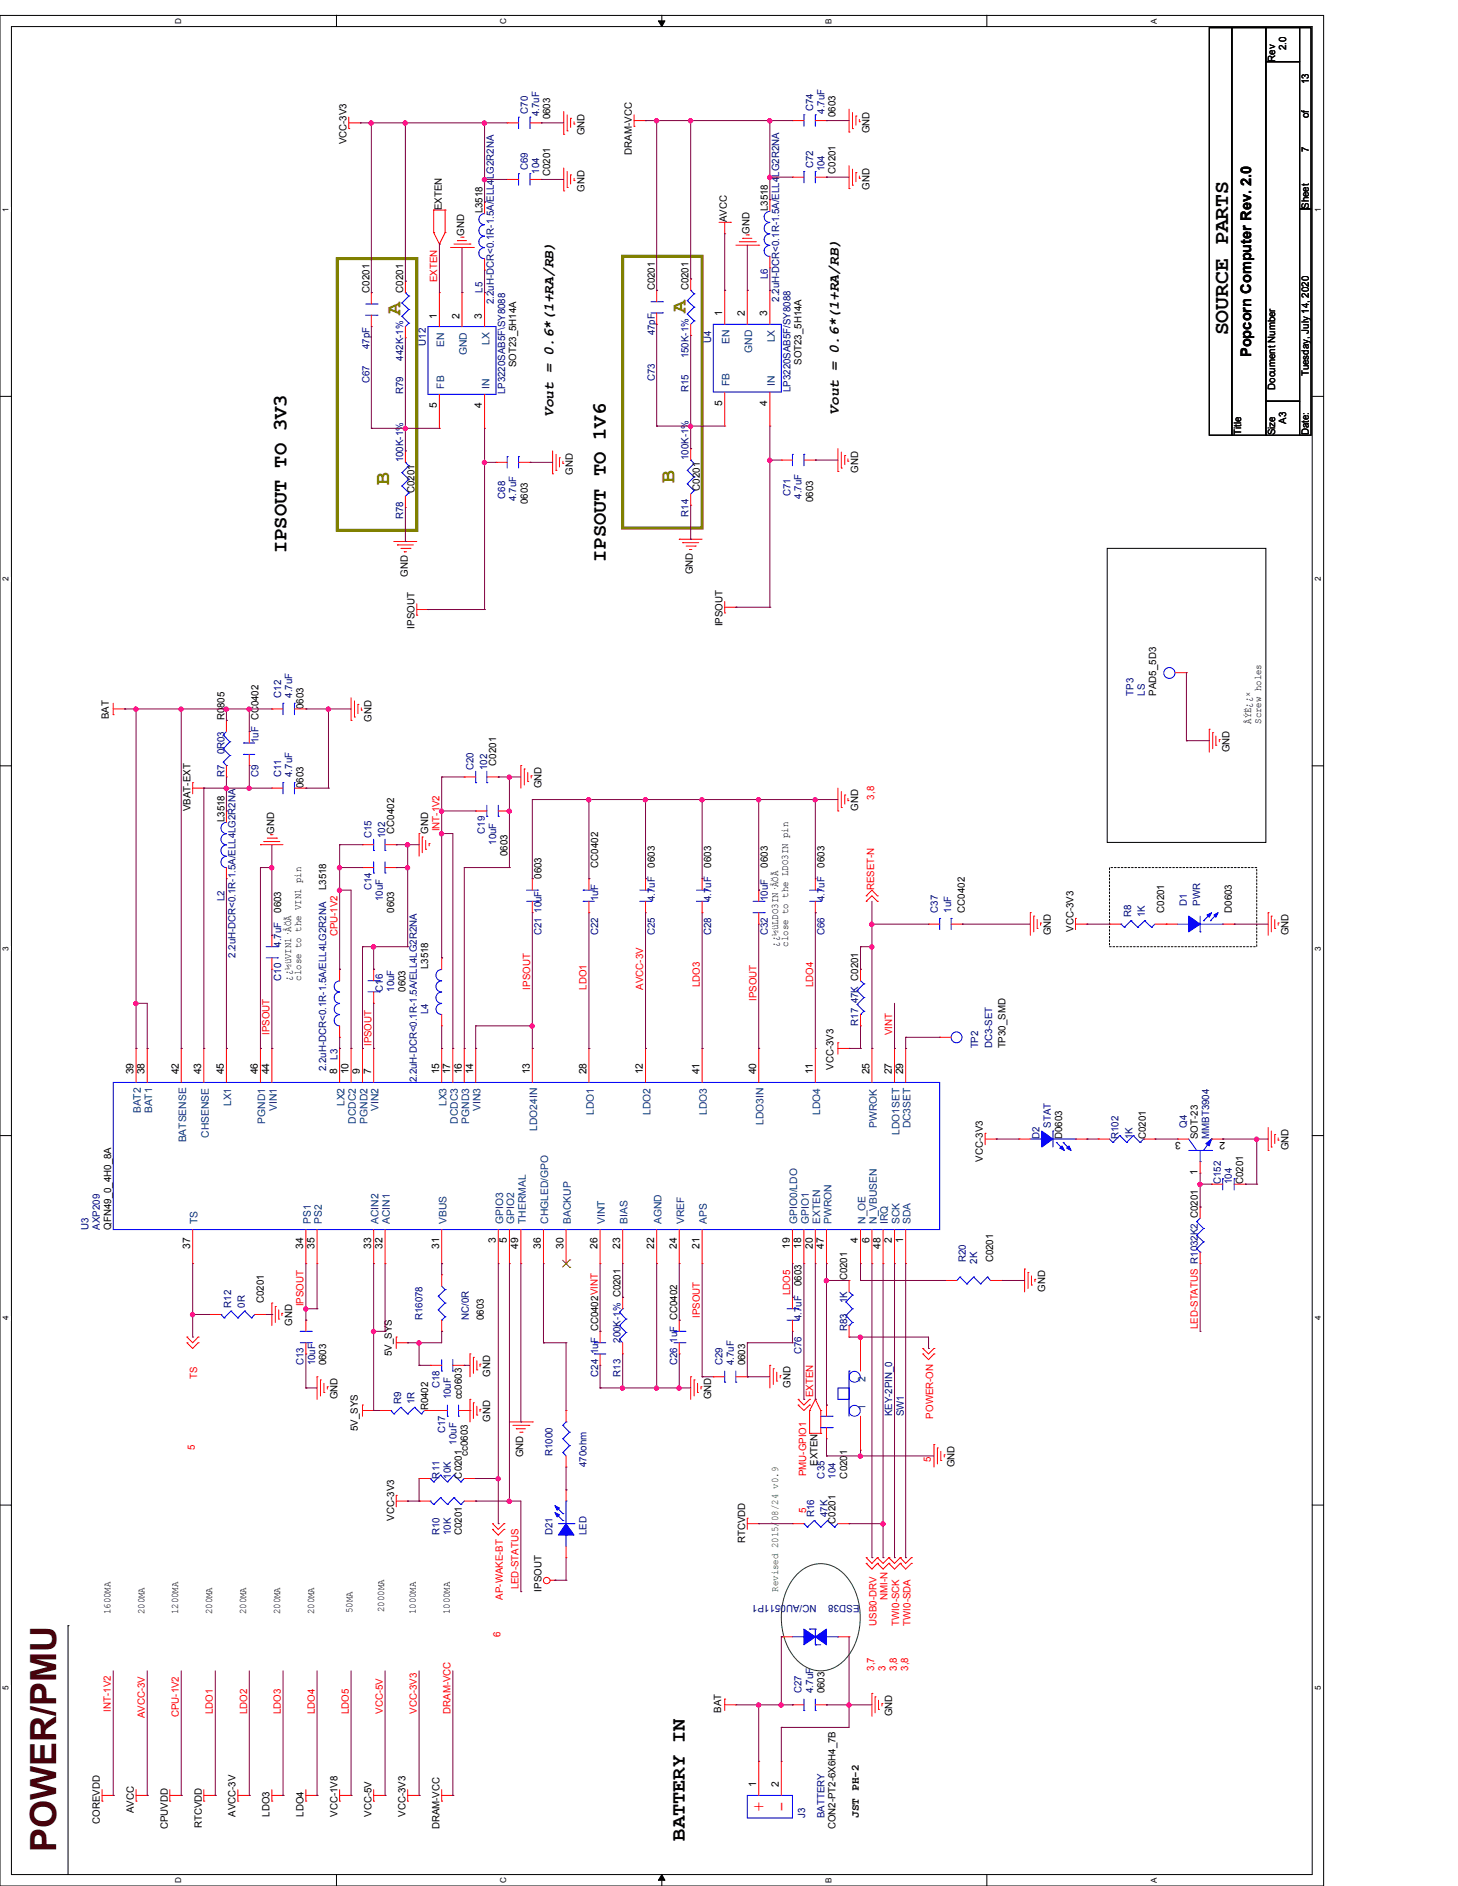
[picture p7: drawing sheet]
<svg xmlns="http://www.w3.org/2000/svg" width="216mm" height="279mm" viewBox="0 0 216 279" stroke-linecap="round" stroke-linejoin="round" font-family="sans-serif">
<defs><g id="words">
<text font-size="5.3" fill="#400000" x="8.3" y="274.4" transform="rotate(-90 8.3 274.4)">POWER/PMU</text>
<g font-size="3.2" fill="#808000">
<text x="59.3" y="46.7" transform="rotate(-90 59.3 46.7)">A</text>
<text x="101.6" y="46.4" transform="rotate(-90 101.6 46.4)">A</text>
<text x="57.6" y="71.8" transform="rotate(-90 57.6 71.8)">B</text>
<text x="99.9" y="71.5" transform="rotate(-90 99.9 71.5)">B</text>
</g>
<text font-size="3.2" x="181.9" y="49.7" transform="rotate(-90 181.9 49.7)">SOURCE PARTS</text>
<g font-size="3">
<text x="42.4" y="81.9" transform="rotate(-90 42.4 81.9)">IPSOUT TO 3V3</text>
<text x="89.7" y="83.2" transform="rotate(-90 89.7 83.2)">IPSOUT TO 1V6</text>
<text x="101.4" y="272.7" transform="rotate(-90 101.4 272.7)">BATTERY IN</text>
</g>
<g font-size="2.7" fill="#f00">
<text x="113.2" y="268.5" transform="rotate(-90 113.2 268.5)">+</text>
<text x="116.5" y="268.5" transform="rotate(-90 116.5 268.5)">-</text>
</g>
<g font-size="2.2">
<text x="185.3" y="52.9" transform="rotate(-90 185.3 52.9)">Popcorn Computer Rev. 2.0</text>
<text x="82" y="61.8" transform="rotate(-90 82 61.8)">Vout = 0.6*(1+RA/RB)</text>
<text x="124.2" y="61.5" transform="rotate(-90 124.2 61.5)">Vout = 0.6*(1+RA/RB)</text>
</g>
<text font-size="1.7" x="127.2" y="269.3" transform="rotate(-90 127.2 269.3)">JST PH-2</text>
<g font-size="1.5">
<text x="188.8" y="9.1" transform="rotate(-90 188.8 9.1)">Rev</text>
<text x="190.5" y="7.5" transform="rotate(-90 190.5 7.5)">2.0</text>
<text x="81.5" y="17.7" transform="rotate(-90 81.5 17.7)">0603</text>
<text x="123.7" y="17.4" transform="rotate(-90 123.7 17.4)">0603</text>
<text x="193.8" y="17.5" transform="rotate(-90 193.8 17.5)">of</text>
<text x="193.8" y="12.5" transform="rotate(-90 193.8 12.5)">13</text>
<text x="51.3" y="21.4" transform="rotate(-90 51.3 21.4)">VCC-3V3</text>
<text x="86.5" y="20" transform="rotate(-90 86.5 20)">GND</text>
<text x="93.6" y="22.9" transform="rotate(-90 93.6 22.9)">DRAM-VCC</text>
<text x="128.8" y="19.7" transform="rotate(-90 128.8 19.7)">GND</text>
<text x="193.8" y="22.6" transform="rotate(-90 193.8 22.6)">7</text>
<text x="81.5" y="26.1" transform="rotate(-90 81.5 26.1)">C0201</text>
<text x="86.5" y="28.4" transform="rotate(-90 86.5 28.4)">GND</text>
<text x="123.7" y="25.7" transform="rotate(-90 123.7 25.7)">C0201</text>
<text x="128.8" y="28.1" transform="rotate(-90 128.8 28.1)">GND</text>
<text x="65.4" y="31.1" transform="rotate(-90 65.4 31.1)">EXTEN</text>
<text x="68.7" y="35" transform="rotate(-90 68.7 35)">GND</text>
<text x="71.5" y="31.6" transform="rotate(-90 71.5 31.6)">L3518</text>
<text x="107.7" y="32.9" transform="rotate(-90 107.7 32.9)">AVCC</text>
<text x="111" y="34.6" transform="rotate(-90 111 34.6)">GND</text>
<text x="113.7" y="31.3" transform="rotate(-90 113.7 31.3)">L3518</text>
<text x="193.8" y="30.9" transform="rotate(-90 193.8 30.9)">Sheet</text>
<text x="54.7" y="43.3" transform="rotate(-90 54.7 43.3)">C0201</text>
<text x="59.7" y="43.3" transform="rotate(-90 59.7 43.3)">C0201</text>
<text x="64.7" y="47.2" transform="rotate(-90 64.7 47.2)">1</text>
<text x="68" y="47.2" transform="rotate(-90 68 47.2)">2</text>
<text x="71.4" y="47.2" transform="rotate(-90 71.4 47.2)">3</text>
<text x="96.9" y="43" transform="rotate(-90 96.9 43)">C0201</text>
<text x="101.9" y="43" transform="rotate(-90 101.9 43)">C0201</text>
<text x="106.9" y="46.9" transform="rotate(-90 106.9 46.9)">1</text>
<text x="110.3" y="46.9" transform="rotate(-90 110.3 46.9)">2</text>
<text x="113.6" y="46.9" transform="rotate(-90 113.6 46.9)">3</text>
<text x="76.5" y="54.4" transform="rotate(-90 76.5 54.4)">SOT23_5H14A</text>
<text x="118.7" y="54.1" transform="rotate(-90 118.7 54.1)">SOT23_5H14A</text>
<text x="188.8" y="57.7" transform="rotate(-90 188.8 57.7)">Document Number</text>
<text x="193.8" y="55.8" transform="rotate(-90 193.8 55.8)">Tuesday, July 14, 2020</text>
<text x="64.7" y="60.5" transform="rotate(-90 64.7 60.5)">5</text>
<text x="71.4" y="60.5" transform="rotate(-90 71.4 60.5)">4</text>
<text x="106.9" y="60.1" transform="rotate(-90 106.9 60.1)">5</text>
<text x="113.6" y="60.1" transform="rotate(-90 113.6 60.1)">4</text>
<text x="183.8" y="64.5" transform="rotate(-90 183.8 64.5)">Title</text>
<text x="188.8" y="64.5" transform="rotate(-90 188.8 64.5)">Size</text>
<text x="190.5" y="62.8" transform="rotate(-90 190.5 62.8)">A3</text>
<text x="193.8" y="64.5" transform="rotate(-90 193.8 64.5)">Date:</text>
<text x="84.8" y="70.3" transform="rotate(-90 84.8 70.3)">GND</text>
<text x="127.1" y="70" transform="rotate(-90 127.1 70)">GND</text>
<text x="61.4" y="73" transform="rotate(-90 61.4 73)">C0201</text>
<text x="78.1" y="74.7" transform="rotate(-90 78.1 74.7)">0603</text>
<text x="103.6" y="72.7" transform="rotate(-90 103.6 72.7)">C0201</text>
<text x="120.4" y="74.4" transform="rotate(-90 120.4 74.4)">0603</text>
<text x="60.4" y="85.4" transform="rotate(-90 60.4 85.4)">GND</text>
<text x="102.6" y="85.1" transform="rotate(-90 102.6 85.1)">GND</text>
<text x="61.4" y="93.1" transform="rotate(-90 61.4 93.1)">IPSOUT</text>
<text x="107" y="92.8" transform="rotate(-90 107 92.8)">IPSOUT</text>
<text x="16.1" y="106.6" transform="rotate(-90 16.1 106.6)">BAT</text>
<text x="33.2" y="106.7" transform="rotate(-90 33.2 106.7)">R0805</text>
<text x="45" y="105" transform="rotate(-90 45 105)">0603</text>
<text x="55" y="106.9" transform="rotate(-90 55 106.9)">GND</text>
<text x="171.2" y="103" transform="rotate(-90 171.2 103)">PAD5_5D3</text>
<text x="185.3" y="107.2" transform="rotate(-90 185.3 107.2)">ÂÝË¿¿×</text>
<text x="186.8" y="107.2" transform="rotate(-90 186.8 107.2)">Screw holes</text>
<text x="73.4" y="113.4" transform="rotate(-90 73.4 113.4)">C0201</text>
<text x="182.1" y="111.4" transform="rotate(-90 182.1 111.4)">GND</text>
<text x="45" y="116.8" transform="rotate(-90 45 116.8)">0603</text>
<text x="80.2" y="116.8" transform="rotate(-90 80.2 116.8)">GND</text>
<text x="28.2" y="120.1" transform="rotate(-90 28.2 120.1)">VBAT-EXT</text>
<text x="33.2" y="121.8" transform="rotate(-90 33.2 121.8)">L3518</text>
<text x="40.6" y="123.5" transform="rotate(-90 40.6 123.5)">GND</text>
<text x="58.4" y="123.5" transform="rotate(-90 58.4 123.5)">CC0402</text>
<text x="63.4" y="123.5" transform="rotate(-90 63.4 123.5)">GND</text>
<text x="127.1" y="120.1" transform="rotate(-90 127.1 120.1)">GND</text>
<text x="48.3" y="131.9" transform="rotate(-90 48.3 131.9)">L3518</text>
<text x="75.1" y="126.8" transform="rotate(-90 75.1 126.8)">0603</text>
<text x="80.2" y="130.2" transform="rotate(-90 80.2 130.2)">0603</text>
<text x="88.6" y="128.5" transform="rotate(-90 88.6 128.5)">CC0402</text>
<text x="96.9" y="128.5" transform="rotate(-90 96.9 128.5)">0603</text>
<text x="105.3" y="128.5" transform="rotate(-90 105.3 128.5)">0603</text>
<text x="113.7" y="128.5" transform="rotate(-90 113.7 128.5)">0603</text>
<text x="122.1" y="128.5" transform="rotate(-90 122.1 128.5)">0603</text>
<text x="41.6" y="135.2" transform="rotate(-90 41.6 135.2)">0603</text>
<text x="58.4" y="135.2" transform="rotate(-90 58.4 135.2)">0603</text>
<text x="142.9" y="135.2" transform="rotate(-90 142.9 135.2)">CC0402</text>
<text x="172.4" y="135.2" transform="rotate(-90 172.4 135.2)">C0201</text>
<text x="182.4" y="135.2" transform="rotate(-90 182.4 135.2)">D0603</text>
<text x="63.4" y="143.6" transform="rotate(-90 63.4 143.6)">L3518</text>
<text x="115.2" y="140.3" transform="rotate(-90 115.2 140.3)">¿¿½üLDO3IN·ÅÖÃ</text>
<text x="116.7" y="140.3" transform="rotate(-90 116.7 140.3)">close to the LDO3IN pin</text>
<text x="155.6" y="138.6" transform="rotate(-90 155.6 138.6)">GND</text>
<text x="159" y="138" transform="rotate(-90 159 138)">VCC-3V3</text>
<text x="190.8" y="138.6" transform="rotate(-90 190.8 138.6)">GND</text>
<text x="43.1" y="145.3" transform="rotate(-90 43.1 145.3)">¿¿½üVIN1·ÅÖÃ</text>
<text x="44.6" y="145.3" transform="rotate(-90 44.6 145.3)">close to the VIN1 pin</text>
<text x="60" y="146.9" transform="rotate(-90 60 146.9)">0603</text>
<text x="148.9" y="155.3" transform="rotate(-90 148.9 155.3)">TP30_SMD</text>
<text x="19.8" y="159.2" transform="rotate(-90 19.8 159.2)">39</text>
<text x="21.4" y="159.2" transform="rotate(-90 21.4 159.2)">38</text>
<text x="26.5" y="159.2" transform="rotate(-90 26.5 159.2)">42</text>
<text x="29.8" y="159.2" transform="rotate(-90 29.8 159.2)">43</text>
<text x="33.1" y="159.2" transform="rotate(-90 33.1 159.2)">45</text>
<text x="38.2" y="159.2" transform="rotate(-90 38.2 159.2)">46</text>
<text x="39.9" y="159.2" transform="rotate(-90 39.9 159.2)">44</text>
<text x="49.9" y="159.2" transform="rotate(-90 49.9 159.2)">8</text>
<text x="51.6" y="159.2" transform="rotate(-90 51.6 159.2)">10</text>
<text x="53.3" y="159.2" transform="rotate(-90 53.3 159.2)">9</text>
<text x="54.9" y="159.2" transform="rotate(-90 54.9 159.2)">7</text>
<text x="65" y="159.2" transform="rotate(-90 65 159.2)">15</text>
<text x="66.7" y="159.2" transform="rotate(-90 66.7 159.2)">17</text>
<text x="68.4" y="159.2" transform="rotate(-90 68.4 159.2)">16</text>
<text x="70.1" y="159.2" transform="rotate(-90 70.1 159.2)">14</text>
<text x="78.4" y="159.2" transform="rotate(-90 78.4 159.2)">13</text>
<text x="86.8" y="159.2" transform="rotate(-90 86.8 159.2)">28</text>
<text x="95.2" y="159.2" transform="rotate(-90 95.2 159.2)">12</text>
<text x="103.6" y="159.2" transform="rotate(-90 103.6 159.2)">41</text>
<text x="112" y="159.2" transform="rotate(-90 112 159.2)">40</text>
<text x="120.4" y="159.2" transform="rotate(-90 120.4 159.2)">11</text>
<text x="123.4" y="158.5" transform="rotate(-90 123.4 158.5)">VCC-3V3</text>
<text x="128.7" y="159.2" transform="rotate(-90 128.7 159.2)">25</text>
<text x="132.1" y="159.2" transform="rotate(-90 132.1 159.2)">27</text>
<text x="133.7" y="159.2" transform="rotate(-90 133.7 159.2)">29</text>
<text x="145.5" y="172.1" transform="rotate(-90 145.5 172.1)">VCC-3V3</text>
<text x="157.3" y="168.7" transform="rotate(-90 157.3 168.7)">D0603</text>
<text x="169.7" y="168.7" transform="rotate(-90 169.7 168.7)">C0201</text>
<text x="174.8" y="169.1" transform="rotate(-180 174.8 169.1)">3</text>
<text x="177.4" y="168.7" transform="rotate(-90 177.4 168.7)">SOT-23</text>
<text x="181.4" y="169.1" transform="rotate(-180 181.4 169.1)">2</text>
<text x="190.8" y="170.4" transform="rotate(-90 190.8 170.4)">GND</text>
<text x="177.3" y="174.1" transform="rotate(-90 177.3 174.1)">1</text>
<text x="184.1" y="175.4" transform="rotate(-90 184.1 175.4)">C0201</text>
<text x="16.5" y="182.2" transform="rotate(-90 16.5 182.2)">QFN49_0_4H0_8A</text>
<text x="28.2" y="185" transform="rotate(-90 28.2 185)">37</text>
<text x="44.9" y="185" transform="rotate(-90 44.9 185)">34</text>
<text x="46.6" y="185" transform="rotate(-90 46.6 185)">35</text>
<text x="54.9" y="185" transform="rotate(-90 54.9 185)">33</text>
<text x="56.6" y="185" transform="rotate(-90 56.6 185)">32</text>
<text x="65" y="185" transform="rotate(-90 65 185)">31</text>
<text x="73.4" y="184.2" transform="rotate(-90 73.4 184.2)">3</text>
<text x="75.1" y="184.2" transform="rotate(-90 75.1 184.2)">5</text>
<text x="76.8" y="185" transform="rotate(-90 76.8 185)">49</text>
<text x="80.1" y="185" transform="rotate(-90 80.1 185)">36</text>
<text x="83.4" y="185" transform="rotate(-90 83.4 185)">30</text>
<text x="88.5" y="185" transform="rotate(-90 88.5 185)">26</text>
<text x="91.8" y="185" transform="rotate(-90 91.8 185)">23</text>
<text x="96.9" y="185" transform="rotate(-90 96.9 185)">22</text>
<text x="100.2" y="185" transform="rotate(-90 100.2 185)">24</text>
<text x="103.6" y="185" transform="rotate(-90 103.6 185)">21</text>
<text x="117" y="185" transform="rotate(-90 117 185)">19</text>
<text x="118.7" y="185" transform="rotate(-90 118.7 185)">18</text>
<text x="120.4" y="185" transform="rotate(-90 120.4 185)">20</text>
<text x="122" y="185" transform="rotate(-90 122 185)">47</text>
<text x="127" y="184.2" transform="rotate(-90 127 184.2)">4</text>
<text x="128.7" y="184.2" transform="rotate(-90 128.7 184.2)">6</text>
<text x="130.4" y="185" transform="rotate(-90 130.4 185)">48</text>
<text x="132.1" y="184.2" transform="rotate(-90 132.1 184.2)">2</text>
<text x="133.7" y="184.2" transform="rotate(-90 133.7 184.2)">1</text>
<text x="118.7" y="190.5" transform="rotate(-90 118.7 190.5)">0603</text>
<text x="125.4" y="189.7" transform="rotate(-90 125.4 189.7)">C0201</text>
<text x="147.1" y="187" transform="rotate(-90 147.1 187)">C0201</text>
<text x="154.8" y="191.4" transform="rotate(-90 154.8 191.4)">GND</text>
<text x="39.1" y="193" transform="rotate(-90 39.1 193)">C0201</text>
<text x="43.3" y="196.4" transform="rotate(-90 43.3 196.4)">GND</text>
<text x="71.6" y="195.6" transform="rotate(-90 71.6 195.6)">0603</text>
<text x="48.3" y="202.3" transform="rotate(-90 48.3 202.3)">0603</text>
<text x="58" y="200.9" transform="rotate(-90 58 200.9)">5V_SYS</text>
<text x="72.6" y="204" transform="rotate(-90 72.6 204)">GND</text>
<text x="110.3" y="202.3" transform="rotate(-90 110.3 202.3)">0603</text>
<text x="50" y="207.3" transform="rotate(-90 50 207.3)">GND</text>
<text x="63.4" y="209" transform="rotate(-90 63.4 209)">R0402</text>
<text x="68.4" y="207.3" transform="rotate(-90 68.4 207.3)">cc0603</text>
<text x="105.3" y="207.3" transform="rotate(-90 105.3 207.3)">GND</text>
<text x="117.1" y="205.6" transform="rotate(-90 117.1 205.6)">GND</text>
<text x="53" y="212" transform="rotate(-90 53 212)">5V_SYS</text>
<text x="69.3" y="215.7" transform="rotate(-90 69.3 215.7)">cc0603</text>
<text x="72.6" y="210.7" transform="rotate(-90 72.6 210.7)">GND</text>
<text x="77.5" y="215.9" transform="rotate(-90 77.5 215.9)">GND</text>
<text x="68.4" y="219" transform="rotate(-90 68.4 219)">C0201</text>
<text x="121.1" y="217.2" transform="rotate(-90 121.1 217.2)">EXTEN</text>
<text x="125.4" y="219" transform="rotate(-90 125.4 219)">C0201</text>
<text x="141.4" y="217.3" transform="rotate(-90 141.4 217.3)">GND</text>
<text x="58.4" y="225.3" transform="rotate(-90 58.4 225.3)">VCC-3V3</text>
<text x="68.4" y="227.4" transform="rotate(-90 68.4 227.4)">C0201</text>
<text x="123.7" y="225.7" transform="rotate(-90 123.7 225.7)">C0201</text>
<text x="110.3" y="228.6" transform="rotate(-90 110.3 228.6)">RTCVDD</text>
<text x="16.3" y="239.1" transform="rotate(-90 16.3 239.1)">1600MA</text>
<text x="21.4" y="239.1" transform="rotate(-90 21.4 239.1)">200MA</text>
<text x="26.4" y="239.1" transform="rotate(-90 26.4 239.1)">1200MA</text>
<text x="31.4" y="239.1" transform="rotate(-90 31.4 239.1)">200MA</text>
<text x="36.4" y="239.1" transform="rotate(-90 36.4 239.1)">200MA</text>
<text x="41.5" y="239.1" transform="rotate(-90 41.5 239.1)">200MA</text>
<text x="46.5" y="239.1" transform="rotate(-90 46.5 239.1)">200MA</text>
<text x="52.2" y="239" transform="rotate(-90 52.2 239)">50MA</text>
<text x="56.9" y="238.8" transform="rotate(-90 56.9 238.8)">2000MA</text>
<text x="61.6" y="239.1" transform="rotate(-90 61.6 239.1)">1000MA</text>
<text x="66.6" y="239.1" transform="rotate(-90 66.6 239.1)">1000MA</text>
<text x="80.2" y="235.8" transform="rotate(-90 80.2 235.8)">IPSOUT</text>
<text x="122.1" y="250.9" transform="rotate(-90 122.1 250.9)">0603</text>
<text x="106.8" y="253.7" transform="rotate(-90 106.8 253.7)">BAT</text>
<text x="132.1" y="254.3" transform="rotate(-90 132.1 254.3)">GND</text>
<text x="19.8" y="268.6" transform="rotate(-90 19.8 268.6)">AVCC</text>
<text x="34.9" y="269.2" transform="rotate(-90 34.9 269.2)">AVCC-3V</text>
<text x="39.9" y="269.2" transform="rotate(-90 39.9 269.2)">LDO3</text>
<text x="45" y="269.2" transform="rotate(-90 45 269.2)">LDO4</text>
<text x="50" y="269.2" transform="rotate(-90 50 269.2)">VCC-1V8</text>
<text x="55" y="269.2" transform="rotate(-90 55 269.2)">VCC-5V</text>
<text x="60" y="269.2" transform="rotate(-90 60 269.2)">VCC-3V3</text>
<text x="112" y="264.8" transform="rotate(-90 112 264.8)">1</text>
<text x="115.3" y="264.8" transform="rotate(-90 115.3 264.8)">2</text>
<text x="14.8" y="270.2" transform="rotate(-90 14.8 270.2)">COREVDD</text>
<text x="24.8" y="271" transform="rotate(-90 24.8 271)">CPUVDD</text>
<text x="29.9" y="270.8" transform="rotate(-90 29.9 270.8)">RTCVDD</text>
<text x="65.1" y="271" transform="rotate(-90 65.1 271)">DRAM-VCC</text>
<text x="123.7" y="271" transform="rotate(-90 123.7 271)">CON2-PT2-6X6H4_7B</text>
</g>
<g font-size="1.5" fill="#000080">
<text x="78.1" y="16.8" transform="rotate(-90 78.1 16.8)">C70</text>
<text x="79.8" y="17.2" transform="rotate(-90 79.8 17.2)">4.7uF</text>
<text x="120.4" y="16.5" transform="rotate(-90 120.4 16.5)">C74</text>
<text x="122.1" y="16.8" transform="rotate(-90 122.1 16.8)">4.7uF</text>
<text x="78.1" y="25.2" transform="rotate(-90 78.1 25.2)">C69</text>
<text x="79.8" y="25.7" transform="rotate(-90 79.8 25.7)">104</text>
<text x="120.4" y="24.9" transform="rotate(-90 120.4 24.9)">C72</text>
<text x="122.1" y="25.4" transform="rotate(-90 122.1 25.4)">104</text>
<text x="113.7" y="41.3" transform="rotate(-90 113.7 41.3)">L6</text>
<text x="71.5" y="43.3" transform="rotate(-90 71.5 43.3)">L5</text>
<text x="73.1" y="45" transform="rotate(-90 73.1 45)">2.2uH-DCR&lt;0.1R-1.5A/ELL4LG2R2NA</text>
<text x="115.4" y="44.7" transform="rotate(-90 115.4 44.7)">2.2uH-DCR&lt;0.1R-1.5A/ELL4LG2R2NA</text>
<text x="54.7" y="51.7" transform="rotate(-90 54.7 51.7)">47pF</text>
<text x="59.7" y="53.4" transform="rotate(-90 59.7 53.4)">442K-1%</text>
<text x="63.1" y="51.2" transform="rotate(-90 63.1 51.2)">U12</text>
<text x="96.9" y="49.7" transform="rotate(-90 96.9 49.7)">47pF</text>
<text x="101.9" y="53.1" transform="rotate(-90 101.9 53.1)">150K-1%</text>
<text x="105.3" y="50.9" transform="rotate(-90 105.3 50.9)">U4</text>
<text x="54.7" y="56.8" transform="rotate(-90 54.7 56.8)">C67</text>
<text x="59.7" y="58.4" transform="rotate(-90 59.7 58.4)">R79</text>
<text x="74.8" y="58.4" transform="rotate(-90 74.8 58.4)">LP3220SAB5F\SY8088</text>
<text x="96.9" y="56.4" transform="rotate(-90 96.9 56.4)">C73</text>
<text x="101.9" y="58.1" transform="rotate(-90 101.9 58.1)">R15</text>
<text x="117.1" y="58.1" transform="rotate(-90 117.1 58.1)">LP3220SAB5F/SY8088</text>
<text x="59.7" y="68.5" transform="rotate(-90 59.7 68.5)">100K-1%</text>
<text x="101.9" y="68.2" transform="rotate(-90 101.9 68.2)">100K-1%</text>
<text x="59.7" y="76.9" transform="rotate(-90 59.7 76.9)">R78</text>
<text x="74.8" y="73.9" transform="rotate(-90 74.8 73.9)">C68</text>
<text x="76.5" y="74.2" transform="rotate(-90 76.5 74.2)">4.7uF</text>
<text x="101.9" y="76.5" transform="rotate(-90 101.9 76.5)">R14</text>
<text x="117.1" y="73.5" transform="rotate(-90 117.1 73.5)">C71</text>
<text x="118.7" y="73.9" transform="rotate(-90 118.7 73.9)">4.7uF</text>
<text x="41.6" y="103.4" transform="rotate(-90 41.6 103.4)">C12</text>
<text x="43.3" y="103.4" transform="rotate(-90 43.3 103.4)">4.7uF</text>
<text x="167.9" y="103" transform="rotate(-90 167.9 103)">TP3</text>
<text x="169.5" y="103" transform="rotate(-90 169.5 103)">LS</text>
<text x="33.2" y="111.8" transform="rotate(-90 33.2 111.8)">0R03</text>
<text x="38.3" y="110.1" transform="rotate(-90 38.3 110.1)">1uF CC0402</text>
<text x="33.2" y="115.1" transform="rotate(-90 33.2 115.1)">R7</text>
<text x="38.3" y="115.1" transform="rotate(-90 38.3 115.1)">C9</text>
<text x="41.6" y="115.1" transform="rotate(-90 41.6 115.1)">C11</text>
<text x="43.3" y="115.1" transform="rotate(-90 43.3 115.1)">4.7uF</text>
<text x="70.1" y="114.1" transform="rotate(-90 70.1 114.1)">C20</text>
<text x="72.1" y="114.1" transform="rotate(-90 72.1 114.1)">102</text>
<text x="55" y="124.2" transform="rotate(-90 55 124.2)">C15</text>
<text x="57" y="124.2" transform="rotate(-90 57 124.2)">102</text>
<text x="71.8" y="123.5" transform="rotate(-90 71.8 123.5)">C19</text>
<text x="73.4" y="125.1" transform="rotate(-90 73.4 125.1)">10uF</text>
<text x="55" y="131.9" transform="rotate(-90 55 131.9)">C14</text>
<text x="33.2" y="133.5" transform="rotate(-90 33.2 133.5)">L2</text>
<text x="56.7" y="133.5" transform="rotate(-90 56.7 133.5)">10uF</text>
<text x="88.6" y="133.5" transform="rotate(-90 88.6 133.5)">1uF</text>
<text x="96.9" y="133.5" transform="rotate(-90 96.9 133.5)">4.7uF</text>
<text x="105.3" y="133.5" transform="rotate(-90 105.3 133.5)">4.7uF</text>
<text x="113.7" y="133.5" transform="rotate(-90 113.7 133.5)">10uF</text>
<text x="122.1" y="133.5" transform="rotate(-90 122.1 133.5)">4.7uF</text>
<text x="138.9" y="135.2" transform="rotate(-90 138.9 135.2)">C37</text>
<text x="140.8" y="135.2" transform="rotate(-90 140.8 135.2)">1uF</text>
<text x="167.5" y="135.9" transform="rotate(-90 167.5 135.9)">R8</text>
<text x="169.5" y="135.9" transform="rotate(-90 169.5 135.9)">1K</text>
<text x="175.7" y="134.2" transform="rotate(-90 175.7 134.2)">D1</text>
<text x="177.7" y="134.2" transform="rotate(-90 177.7 134.2)">PWR</text>
<text x="34.9" y="141.9" transform="rotate(-90 34.9 141.9)">2.2uH-DCR&lt;0.1R-1.5A/ELL4LG2R2NA</text>
<text x="41.6" y="140.3" transform="rotate(-90 41.6 140.3)">4.7uF</text>
<text x="80.2" y="138.6" transform="rotate(-90 80.2 138.6)">C21 10uF</text>
<text x="88.6" y="138.6" transform="rotate(-90 88.6 138.6)">C22</text>
<text x="96.9" y="138.6" transform="rotate(-90 96.9 138.6)">C25</text>
<text x="105.3" y="138.6" transform="rotate(-90 105.3 138.6)">C28</text>
<text x="113.7" y="138.6" transform="rotate(-90 113.7 138.6)">C32</text>
<text x="122.1" y="138.6" transform="rotate(-90 122.1 138.6)">C66</text>
<text x="41.6" y="145.3" transform="rotate(-90 41.6 145.3)">C10</text>
<text x="56.7" y="146.9" transform="rotate(-90 56.7 146.9)">C16</text>
<text x="58.4" y="146.9" transform="rotate(-90 58.4 146.9)">10uF</text>
<text x="63.4" y="150.3" transform="rotate(-90 63.4 150.3)">L4</text>
<text x="127.1" y="152" transform="rotate(-90 127.1 152)">R17 47K C0201</text>
<text x="144.9" y="155.3" transform="rotate(-90 144.9 155.3)">TP2</text>
<text x="146.9" y="155.3" transform="rotate(-90 146.9 155.3)">DC3-SET</text>
<text x="48.3" y="158.7" transform="rotate(-90 48.3 158.7)">2.2uH-DCR&lt;0.1R-1.5A/ELL4LG2R2NA</text>
<text x="50" y="157" transform="rotate(-90 50 157)">L3</text>
<text x="61.7" y="160.4" transform="rotate(-90 61.7 160.4)">2.2uH-DCR&lt;0.1R-1.5A/ELL4LG2R2NA</text>
<text x="155.6" y="167" transform="rotate(-90 155.6 167)">STAT</text>
<text x="175.7" y="167" transform="rotate(-90 175.7 167)">Q4</text>
<text x="153.9" y="168.7" transform="rotate(-90 153.9 168.7)">D2</text>
<text x="165.7" y="168.7" transform="rotate(-90 165.7 168.7)">R102</text>
<text x="167.7" y="168.7" transform="rotate(-90 167.7 168.7)">1K</text>
<text x="179.1" y="168.7" transform="rotate(-90 179.1 168.7)">MMBT3904</text>
<text x="180.8" y="175.4" transform="rotate(-90 180.8 175.4)">C152</text>
<text x="182.4" y="175.4" transform="rotate(-90 182.4 175.4)">104</text>
<text x="13.1" y="182.2" transform="rotate(-90 13.1 182.2)">U3</text>
<text x="14.8" y="182.2" transform="rotate(-90 14.8 182.2)">AXP209</text>
<text x="143" y="187" transform="rotate(-90 143 187)">R20</text>
<text x="144.7" y="187.2" transform="rotate(-90 144.7 187.2)">2K</text>
<text x="34.2" y="193.7" transform="rotate(-90 34.2 193.7)">R12</text>
<text x="36.2" y="193.7" transform="rotate(-90 36.2 193.7)">0R</text>
<text x="62.6" y="195.6" transform="rotate(-90 62.6 195.6)">R16078</text>
<text x="69.4" y="195.6" transform="rotate(-90 69.4 195.6)">NC/0R</text>
<text x="118.7" y="195.6" transform="rotate(-90 118.7 195.6)">4.7uF</text>
<text x="125.4" y="197.2" transform="rotate(-90 125.4 197.2)">R83</text>
<text x="125.4" y="193" transform="rotate(-90 125.4 193)">1K</text>
<text x="45" y="202.3" transform="rotate(-90 45 202.3)">C13</text>
<text x="46.7" y="202.3" transform="rotate(-90 46.7 202.3)">10uF</text>
<text x="88.6" y="204" transform="rotate(-90 88.6 204)">C24 1uF CC0402VINT</text>
<text x="91.9" y="204" transform="rotate(-90 91.9 204)">R13</text>
<text x="91.9" y="198.9" transform="rotate(-90 91.9 198.9)">200K-1% C0201</text>
<text x="100.3" y="202.3" transform="rotate(-90 100.3 202.3)">C26 1uF CC0402</text>
<text x="107" y="202.3" transform="rotate(-90 107 202.3)">C29</text>
<text x="108.7" y="202.3" transform="rotate(-90 108.7 202.3)">4.7uF</text>
<text x="118.7" y="200.6" transform="rotate(-90 118.7 200.6)">C76</text>
<text x="59.4" y="208" transform="rotate(-90 59.4 208)">R9</text>
<text x="61.4" y="208" transform="rotate(-90 61.4 208)">1R</text>
<text x="65.1" y="205.6" transform="rotate(-90 65.1 205.6)">C18</text>
<text x="66.8" y="207.3" transform="rotate(-90 66.8 207.3)">10uF</text>
<text x="132.1" y="209.8" transform="rotate(-90 132.1 209.8)">KEY-2PIN_0</text>
<text x="133.8" y="209.8" transform="rotate(-90 133.8 209.8)">SW1</text>
<text x="65.9" y="212.3" transform="rotate(-90 65.9 212.3)">C17</text>
<text x="67.6" y="214" transform="rotate(-90 67.6 214)">10uF</text>
<text x="81.8" y="215.7" transform="rotate(-90 81.8 215.7)">R1000</text>
<text x="65.1" y="219" transform="rotate(-90 65.1 219)">R11</text>
<text x="66.8" y="219" transform="rotate(-90 66.8 219)">10K</text>
<text x="86.9" y="217.3" transform="rotate(-90 86.9 217.3)">470ohm</text>
<text x="122.1" y="219" transform="rotate(-90 122.1 219)">C35</text>
<text x="123.7" y="219" transform="rotate(-90 123.7 219)">104</text>
<text x="65.1" y="227.4" transform="rotate(-90 65.1 227.4)">R10</text>
<text x="66.8" y="227.4" transform="rotate(-90 66.8 227.4)">10K</text>
<text x="81.8" y="227.4" transform="rotate(-90 81.8 227.4)">D21</text>
<text x="86.9" y="227.4" transform="rotate(-90 86.9 227.4)">LED</text>
<text x="120.6" y="224.7" transform="rotate(-90 120.6 224.7)">R16</text>
<text x="122.6" y="224.7" transform="rotate(-90 122.6 224.7)">47K</text>
<text x="120.9" y="237.7" transform="rotate(-180 120.9 237.7)">NC/AU0511P1</text>
<text x="127.3" y="237.7" transform="rotate(-180 127.3 237.7)">ESD38</text>
<text x="118.7" y="250.9" transform="rotate(-90 118.7 250.9)">C27</text>
<text x="120.4" y="250.9" transform="rotate(-90 120.4 250.9)">4.7uF</text>
<text x="119.2" y="269.3" transform="rotate(-90 119.2 269.3)">J3</text>
<text x="122.1" y="269.3" transform="rotate(-90 122.1 269.3)">BATTERY</text>
</g>
<g font-size="1.5" fill="#f00">
<text x="64.7" y="41.8" transform="rotate(-90 64.7 41.8)">EXTEN</text>
<text x="129.5" y="118.4" transform="rotate(-90 129.5 118.4)">3,8</text>
<text x="65.1" y="123.1" transform="rotate(-90 65.1 123.1)">INT-1V2</text>
<text x="129.5" y="131.9" transform="rotate(-90 129.5 131.9)">RESET-N</text>
<text x="50" y="138.7" transform="rotate(-90 50 138.7)">CPU-1V2</text>
<text x="78.5" y="146.6" transform="rotate(-90 78.5 146.6)">IPSOUT</text>
<text x="86.9" y="146.6" transform="rotate(-90 86.9 146.6)">LDO1</text>
<text x="95.2" y="146.6" transform="rotate(-90 95.2 146.6)">AVCC-3V</text>
<text x="103.6" y="146.3" transform="rotate(-90 103.6 146.3)">LDO3</text>
<text x="112" y="148.3" transform="rotate(-90 112 148.3)">IPSOUT</text>
<text x="120.4" y="146.3" transform="rotate(-90 120.4 146.3)">LDO4</text>
<text x="39.9" y="153.3" transform="rotate(-90 39.9 153.3)">IPSOUT</text>
<text x="55" y="155" transform="rotate(-90 55 155)">IPSOUT</text>
<text x="132.1" y="153.3" transform="rotate(-90 132.1 153.3)">VINT</text>
<text x="117" y="191.9" transform="rotate(-90 117 191.9)">LDO5</text>
<text x="45" y="193.5" transform="rotate(-90 45 193.5)">IPSOUT</text>
<text x="103.6" y="195.2" transform="rotate(-90 103.6 195.2)">IPSOUT</text>
<text x="177.4" y="196.9" transform="rotate(-90 177.4 196.9)">LED-STATUS R1032K2 C0201</text>
<text x="29.2" y="204.3" transform="rotate(-90 29.2 204.3)">TS</text>
<text x="120.4" y="207" transform="rotate(-90 120.4 207)">EXTEN</text>
<text x="28.9" y="214.8" transform="rotate(-90 28.9 214.8)">5</text>
<text x="138.2" y="210.1" transform="rotate(-90 138.2 210.1)">POWER-ON</text>
<text x="119.4" y="218.7" transform="rotate(-90 119.4 218.7)">PMU-GPIO1</text>
<text x="137.8" y="216.5" transform="rotate(-90 137.8 216.5)">5</text>
<text x="119.4" y="224.1" transform="rotate(-90 119.4 224.1)">5</text>
<text x="74.5" y="237" transform="rotate(-90 74.5 237)">AP-WAKE-BT</text>
<text x="76.8" y="235.5" transform="rotate(-90 76.8 235.5)">LED-STATUS</text>
<text x="131.4" y="237" transform="rotate(-90 131.4 237)">NMI-N</text>
<text x="74.1" y="242.5" transform="rotate(-90 74.1 242.5)">6</text>
<text x="129.8" y="240.8" transform="rotate(-90 129.8 240.8)">USB0-DRV</text>
<text x="133.1" y="240.8" transform="rotate(-90 133.1 240.8)">TWI0-SCK</text>
<text x="134.8" y="240.8" transform="rotate(-90 134.8 240.8)">TWI0-SDA</text>
<text x="129.5" y="247.5" transform="rotate(-90 129.5 247.5)">3,7</text>
<text x="131.1" y="247.5" transform="rotate(-90 131.1 247.5)">3</text>
<text x="132.8" y="247.5" transform="rotate(-90 132.8 247.5)">3,8</text>
<text x="134.5" y="247.5" transform="rotate(-90 134.5 247.5)">3,8</text>
<text x="16.4" y="253.6" transform="rotate(-90 16.4 253.6)">INT-1V2</text>
<text x="21.5" y="254.6" transform="rotate(-90 21.5 254.6)">AVCC-3V</text>
<text x="26.5" y="254.4" transform="rotate(-90 26.5 254.4)">CPU-1V2</text>
<text x="31.5" y="253.9" transform="rotate(-90 31.5 253.9)">LDO1</text>
<text x="36.6" y="253.9" transform="rotate(-90 36.6 253.9)">LDO2</text>
<text x="41.6" y="253.9" transform="rotate(-90 41.6 253.9)">LDO3</text>
<text x="46.6" y="253.9" transform="rotate(-90 46.6 253.9)">LDO4</text>
<text x="51.6" y="253.9" transform="rotate(-90 51.6 253.9)">LDO5</text>
<text x="56.7" y="253.9" transform="rotate(-90 56.7 253.9)">VCC-5V</text>
<text x="61.7" y="253.9" transform="rotate(-90 61.7 253.9)">VCC-3V3</text>
<text x="66.7" y="253.9" transform="rotate(-90 66.7 253.9)">DRAM-VCC</text>
</g>
<g font-size="1.5" fill="#004080">
<text x="65.8" y="51.4" transform="rotate(-90 65.8 51.4)">EN</text>
<text x="69.1" y="52.6" transform="rotate(-90 69.1 52.6)">GND</text>
<text x="72.5" y="51.1" transform="rotate(-90 72.5 51.1)">LX</text>
<text x="108" y="51" transform="rotate(-90 108 51)">EN</text>
<text x="111.4" y="52.3" transform="rotate(-90 111.4 52.3)">GND</text>
<text x="114.7" y="50.7" transform="rotate(-90 114.7 50.7)">LX</text>
<text x="65.8" y="57.6" transform="rotate(-90 65.8 57.6)">FB</text>
<text x="72.5" y="57.6" transform="rotate(-90 72.5 57.6)">IN</text>
<text x="108" y="57.2" transform="rotate(-90 108 57.2)">FB</text>
<text x="114.7" y="57.2" transform="rotate(-90 114.7 57.2)">IN</text>
<text x="20.9" y="164.9" transform="rotate(-90 20.9 164.9)">BAT2</text>
<text x="22.5" y="164.9" transform="rotate(-90 22.5 164.9)">BAT1</text>
<text x="34.2" y="163.9" transform="rotate(-90 34.2 163.9)">LX1</text>
<text x="39.3" y="166.5" transform="rotate(-90 39.3 166.5)">PGND1</text>
<text x="41" y="164.5" transform="rotate(-90 41 164.5)">VIN1</text>
<text x="51" y="163.9" transform="rotate(-90 51 163.9)">LX2</text>
<text x="52.7" y="166.5" transform="rotate(-90 52.7 166.5)">DCDC2</text>
<text x="54.4" y="166.5" transform="rotate(-90 54.4 166.5)">PGND2</text>
<text x="56" y="164.5" transform="rotate(-90 56 164.5)">VIN2</text>
<text x="66.1" y="163.9" transform="rotate(-90 66.1 163.9)">LX3</text>
<text x="67.8" y="166.5" transform="rotate(-90 67.8 166.5)">DCDC3</text>
<text x="69.5" y="166.5" transform="rotate(-90 69.5 166.5)">PGND3</text>
<text x="71.2" y="164.5" transform="rotate(-90 71.2 164.5)">VIN3</text>
<text x="79.5" y="167.5" transform="rotate(-90 79.5 167.5)">LDO24IN</text>
<text x="87.9" y="165.2" transform="rotate(-90 87.9 165.2)">LDO1</text>
<text x="96.3" y="165.2" transform="rotate(-90 96.3 165.2)">LDO2</text>
<text x="104.7" y="165.2" transform="rotate(-90 104.7 165.2)">LDO3</text>
<text x="113.1" y="166.7" transform="rotate(-90 113.1 166.7)">LDO3IN</text>
<text x="121.5" y="165.2" transform="rotate(-90 121.5 165.2)">LDO4</text>
<text x="129.8" y="167" transform="rotate(-90 129.8 167)">PWROK</text>
<text x="134.8" y="167.2" transform="rotate(-90 134.8 167.2)">DC3SET</text>
<text x="27.6" y="169.2" transform="rotate(-90 27.6 169.2)">BATSENSE</text>
<text x="30.9" y="168.6" transform="rotate(-90 30.9 168.6)">CHSENSE</text>
<text x="133.2" y="168.1" transform="rotate(-90 133.2 168.1)">LDO1SET</text>
<text x="29.3" y="181.3" transform="rotate(-90 29.3 181.3)">TS</text>
<text x="46" y="181.3" transform="rotate(-90 46 181.3)">PS1</text>
<text x="47.7" y="181.3" transform="rotate(-90 47.7 181.3)">PS2</text>
<text x="56" y="181.3" transform="rotate(-90 56 181.3)">ACIN2</text>
<text x="57.7" y="181.3" transform="rotate(-90 57.7 181.3)">ACIN1</text>
<text x="66.1" y="181.3" transform="rotate(-90 66.1 181.3)">VBUS</text>
<text x="74.5" y="181.3" transform="rotate(-90 74.5 181.3)">GPIO3</text>
<text x="76.2" y="181.3" transform="rotate(-90 76.2 181.3)">GPIO2</text>
<text x="77.9" y="181.3" transform="rotate(-90 77.9 181.3)">THERMAL</text>
<text x="81.2" y="181.3" transform="rotate(-90 81.2 181.3)">CHGLED/GPO</text>
<text x="84.5" y="181.3" transform="rotate(-90 84.5 181.3)">BACKUP</text>
<text x="89.6" y="181.3" transform="rotate(-90 89.6 181.3)">VINT</text>
<text x="92.9" y="181.3" transform="rotate(-90 92.9 181.3)">BIAS</text>
<text x="98" y="181.3" transform="rotate(-90 98 181.3)">AGND</text>
<text x="101.3" y="181.3" transform="rotate(-90 101.3 181.3)">VREF</text>
<text x="104.7" y="181.3" transform="rotate(-90 104.7 181.3)">APS</text>
<text x="118.1" y="181.3" transform="rotate(-90 118.1 181.3)">GPIO0/LDO</text>
<text x="119.8" y="181.3" transform="rotate(-90 119.8 181.3)">GPIO1</text>
<text x="121.5" y="181.3" transform="rotate(-90 121.5 181.3)">EXTEN</text>
<text x="123.1" y="181.3" transform="rotate(-90 123.1 181.3)">PWRON</text>
<text x="128.1" y="181.3" transform="rotate(-90 128.1 181.3)">N_OE</text>
<text x="129.8" y="181.3" transform="rotate(-90 129.8 181.3)">N_VBUSEN</text>
<text x="131.5" y="181.3" transform="rotate(-90 131.5 181.3)">IRQ</text>
<text x="133.2" y="181.3" transform="rotate(-90 133.2 181.3)">SCK</text>
<text x="134.8" y="181.3" transform="rotate(-90 134.8 181.3)">SDA</text>
<text x="128.1" y="209" transform="rotate(-90 128.1 209)">1</text>
<text x="128.1" y="204.8" transform="rotate(-90 128.1 204.8)">2</text>
</g>
<text font-size="1.5" fill="#008000" x="115.2" y="235.8" transform="rotate(-90 115.2 235.8)">Revised 2015/08/24 v0.9</text>
<g font-size="1.2">
<text x="26.8" y="3.5" transform="rotate(-90 26.8 3.5)">D</text>
<text x="75" y="3.5" transform="rotate(-90 75 3.5)">C</text>
<text x="123.1" y="3.5" transform="rotate(-90 123.1 3.5)">B</text>
<text x="171.3" y="3.5" transform="rotate(-90 171.3 3.5)">A</text>
<text x="1.3" y="31.4" transform="rotate(-90 1.3 31.4)">1</text>
<text x="195.6" y="31.4" transform="rotate(-90 195.6 31.4)">1</text>
<text x="1.3" y="86.1" transform="rotate(-90 1.3 86.1)">2</text>
<text x="195.6" y="86.1" transform="rotate(-90 195.6 86.1)">2</text>
<text x="1.3" y="140.9" transform="rotate(-90 1.3 140.9)">3</text>
<text x="195.6" y="140.9" transform="rotate(-90 195.6 140.9)">3</text>
<text x="1.3" y="195.6" transform="rotate(-90 1.3 195.6)">4</text>
<text x="195.6" y="195.6" transform="rotate(-90 195.6 195.6)">4</text>
<text x="1.3" y="250.4" transform="rotate(-90 1.3 250.4)">5</text>
<text x="195.6" y="250.4" transform="rotate(-90 195.6 250.4)">5</text>
<text x="26.8" y="279" transform="rotate(-90 26.8 279)">D</text>
<text x="75" y="279" transform="rotate(-90 75 279)">C</text>
<text x="123.1" y="279" transform="rotate(-90 123.1 279)">B</text>
<text x="171.3" y="279" transform="rotate(-90 171.3 279)">A</text>
</g>
</g></defs>
<path d="M0 2.3h196v277.1h-196zM1.7 3.9h192.6v273.8h-192.6z" fill="none" stroke="#000" stroke-width=".15"/>
<g fill="#fff">
<path d="M.2 249.7h1.3v.7h-1.3z"/>
<path d="M194.5 249.7h1.3v.7h-1.3z"/>
</g>
<path d="M0 223h1.7M194.3 223h1.7" fill="none" stroke="#000" stroke-width=".15"/>
<g fill="#fff">
<path d="M.2 195h1.3v.6h-1.3z"/>
<path d="M194.5 195h1.3v.6h-1.3z"/>
</g>
<path d="M0 168.2h1.7M194.3 168.2h1.7" fill="none" stroke="#000" stroke-width=".15"/>
<g fill="#fff">
<path d="M.2 140.3h1.3v.6h-1.3z"/>
<path d="M194.5 140.3h1.3v.6h-1.3z"/>
</g>
<path d="M0 113.5h1.7M194.3 113.5h1.7" fill="none" stroke="#000" stroke-width=".15"/>
<g fill="#fff">
<path d="M.2 85.5h1.3v.6h-1.3z"/>
<path d="M194.5 85.5h1.3v.6h-1.3z"/>
</g>
<path d="M0 58.7h1.7M194.3 58.7h1.7" fill="none" stroke="#000" stroke-width=".15"/>
<g fill="#fff">
<path d="M.2 30.7h1.3v.7h-1.3z"/>
<path d="M194.5 30.7h1.3v.7h-1.3z"/>
<path d="M25.7 278.1h1.4v.9h-1.4z"/>
<path d="M25.7 2.7h1.4v.8h-1.4z"/>
<path d="M73.9 278.1h1.3v.9h-1.3z"/>
<path d="M73.9 2.7h1.3v.8h-1.3z"/>
</g>
<path d="M49.8 2.2v1.7M49.8 277.7v1.7" fill="none" stroke="#000" stroke-width=".15"/>
<g fill="#fff">
<path d="M122 278.2h1.4v.8h-1.4z"/>
<path d="M122 2.8h1.4v.7h-1.4z"/>
</g>
<path d="M97.5 3.1h1l-.5 .8zM98 2.2v1.7M98 277.7l.5 .9h-1zM98 277.7v1.7" fill="none" stroke="#000" stroke-width=".15"/>
<path d="M97.5 3.1h1l-.5 .8zM98 277.7l.5 .9h-1z" fill="#000"/>
<g fill="#fff">
<path d="M170.2 278.2h1.3v.8h-1.3z"/>
<path d="M170.2 2.8h1.3v.7h-1.3z"/>
</g>
<path d="M146.1 2.2v1.7M179.1 4.1h3.3v60.4h-3.3zM182.4 4.1h5.1v60.4h-5.1zM187.5 9.1h4.9v50.3h-4.9zM187.5 4.1h4.9v5h-4.9zM192.4 4.1h1.7v26.8h-1.7zM192.4 30.9h1.7v33.6h-1.7zM187.5 59.4h4.9v5.1h-4.9zM164 81.2h23.5v43.6h-23.5zM10.1 240.8h.1M10.1 240.8v36.9M146.1 277.7v1.7" fill="none" stroke="#000" stroke-width=".15"/>
<path d="M164.3 128.5h21.8v11.8h-21.8z" fill="none" stroke="#000" stroke-width=".15" stroke-dasharray=".3 .3"/>
<path d="M50 38.3h11.7v40.3h-11.7zM92.2 38h11.8v40.2h-11.8z" fill="none" stroke="#808000" stroke-width=".47"/>
<path d="M118.3 232.9a4.7 4.7 0 0 1 7.1 .7 9.9 9.9 0 0 1 0 12 4.8 4.8 0 0 1-7.7 0 10 10 0 0 1 0-12z" fill="none" stroke="#008000" stroke-width=".15"/>
<g fill="none" stroke="#f00" stroke-width=".15">
<path d="M51.6 19.1h.1M51.6 18.2h1.7M51.6 17.4v1.7M53.3 18.2h.1M83.5 19.9h.1M83.5 16.5v3.4M84 19.4h.1M84 17v2.4M84.5 17.5h.1M84.5 17.5v1.4M85 18.4h.1M85 18v.4"/>
<path d="M93.9 18.7h.1M93.9 17.9h1.7M93.9 17v1.7M95.6 17.9h.1M125.7 19.6h.1M125.7 16.2v3.4M126.2 19.1h.1M126.2 16.7v2.4M126.7 17.2h.1M126.7 17.2v1.3M127.3 18h.1M127.3 17.7v.3"/>
<path d="M64.2 34.5h.1M64.2 31.1h.1M64.2 34.5l.9 1.7M64.2 31.1v3.4M64.2 31.1h1.7M65.1 36.2h.1M65.9 34.5h.1M65.9 31.1h.1M65.9 31.1v3.4M65.9 34.5l-.8 1.7M66.7 36.7h3.4M67.2 36.2h2.4"/>
<path d="M67.7 35.6h.1M67.7 35.6h1.4M68.2 35.1h.4M68.6 35.1h.1M69.6 36.2h.1M70.1 36.7h.1M83.5 28.3h.1M83.5 24.9v3.4M84 27.8h.1M84 25.4v2.4M84.5 25.9h.1M84.5 25.9v1.4"/>
<path d="M85 26.8h.1M85 26.4v.4M106.5 32.9h1.7M107.3 34.6h.1M107.3 32.9v1.7M108.2 32.9h.1M109 36.3h3.4M109.5 35.8h2.3M110 35.3h.1M110 35.3h1.3M110.5 34.8h.3M110.8 34.8h.1"/>
<path d="M111.8 35.8h.1M112.4 36.3h.1M125.7 27.9h.1M125.7 24.6v3.3M126.2 27.4h.1M126.2 25.1v2.3M126.7 25.6h.1M126.7 25.6v1.3M127.3 26.4h.1M127.3 26.1v.3M97.2 43h.1M97.2 48h.1"/>
<path d="M97.2 43v1.7M97.2 46.4v1.6M81.8 70.2h.1M81.8 66.8v3.4M82.3 69.7h.1M82.3 67.3v2.4M82.8 67.8h.1M82.8 67.8v1.4M83.4 68.7h.1M83.4 68.3v.4M100.6 79.9h.1M100.6 79.9h3.4"/>
<path d="M124.1 69.9h.1M124.1 66.5v3.4M124.6 69.3h.1M124.6 67v2.3M125.1 67.5h.1M125.1 67.5v1.3M125.6 68.3h.1M125.6 68v.3M58.3 80.2h.1M58.3 80.2h3.4M58.8 80.7h.1M58.8 80.7h2.4"/>
<path d="M59.4 81.2h1.3M59.9 81.7h.1M59.9 81.7h.3M60.7 81.2h.1M61.7 91.1h.1M61.7 90.3h1.7M61.7 89.5v1.6M63.4 90.3h.1M101.1 80.4h.1M101.1 80.4h2.4M101.6 80.9h1.4M102.1 81.4h.1"/>
<path d="M102.1 81.4h.3M103 80.9h.1M107.3 90.8h.1M107.3 89.1v1.7M107.3 90h1.7M109 90h.1M16.8 105.9h.1M16.8 105h1.7M16.8 104.2v1.7M18.5 105h.1M28.5 116h.1M28.5 116.8h1.7"/>
<path d="M28.5 116v1.6M30.2 116.8h.1M52 106.7h.1M52 103.4v3.3M52.5 106.2h.1M52.5 103.8v2.4M53 104.4h.1M53 104.4v1.3M53.5 105.2h.1M53.5 104.9v.3M77.1 113.4h.1M77.1 113.4v3.4"/>
<path d="M77.6 113.9h.1M77.6 113.9v2.4M78.1 115.8h.1M78.1 114.4v1.4M78.7 114.9h.1M78.7 114.9v.4M124.1 116.8v3.3M124.6 119.6h.1M124.6 117.3v2.3M125.1 117.8h.1M125.1 117.8v1.3M125.6 118.6h.1"/>
<path d="M125.6 118.3v.3M179.1 108h.1M179.1 108v3.4M179.6 108.5h.1M179.6 108.5v2.4M180 110.4h.1M180 109.1v1.3M180.6 109.6h.1M180.6 109.6v.3M38.6 125.1h.1M38.6 125.1h3.3M39.1 124.7h.1"/>
<path d="M39.1 124.7h2.3M39.6 124.2h1.3M40.1 123.7h.1M40.1 123.7h.3M40.9 124.2h.1M62.1 123.5h.1M62.1 123.5v3.3M62.5 124h.1M62.5 124v2.3M63 125.8h.1M63 124.5v1.3M63.5 125h.1"/>
<path d="M63.5 125v.3M124.1 120.1h.1M128.3 132.7h.1M128.3 133.5h.1M128.3 132.7l.8-.8 .8 .8M128.3 133.5l.8-.8 .8 .8M129.9 132.7h.1M129.9 133.5h.1M152.6 135.2h.1M152.6 135.2v3.4M153.1 135.7h.1M153.1 135.7v2.3"/>
<path d="M153.6 137.5h.1M153.6 136.2v1.3M154.1 136.7h.1M154.1 136.7v.4M159.3 136.1h.1M159.3 136.9h1.7M159.3 136.1v1.6M161 136.9h.1M187.8 135.2h.1M187.8 135.2v3.4M188.3 135.7h.1M188.3 135.7v2.3"/>
<path d="M188.8 137.5h.1M188.8 136.2v1.3M189.3 136.7h.1M189.3 136.7v.4M124.1 154.5h.1M124.1 155.3h1.6M124.1 154.5v1.7M125.7 155.3h.1M145.9 167.9h.1M145.9 168.7h1.6M145.9 167.9v1.7M147.5 168.7h.1"/>
<path d="M187.8 170.4h.1M187.8 167v3.4M188.3 169.9h.1M188.3 167.6v2.3M188.8 168.1h.1M188.8 168.1v1.3M189.3 168.9h.1M189.3 168.6v.3M27.7 198.9h.1M27.7 198.1h.1M27.7 198.9l.8 .9 .8-.9M27.7 198.1l.8 .8 .8-.8"/>
<path d="M29.3 198.9h.1M29.3 198.1h.1M40.3 193h.1M40.3 193v3.4M40.8 193.5h.1M40.8 193.5v2.4M41.3 195.4h.1M41.3 194.1v1.3M41.7 194.6h.1M41.7 194.6v.3M58.7 198.1h.1M58.7 198.9h1.7"/>
<path d="M58.7 198.1v1.7M60.4 198.9h.1M136.7 199.8h.1M136.7 199.8l.8 .8 .8-.8M138.3 199.8h.1M151.7 188h.1M151.7 188v3.4M152.2 188.5h.1M152.2 188.5v2.4M152.7 190.4h.1M152.7 189v1.4M153.2 189.5h.1"/>
<path d="M153.2 189.5v.4M46.9 204h.1M46.9 204v3.3M47.5 204.4h.1M47.5 204.4v2.4M48 206.3h.1M48 204.9v1.4M48.5 205.4h.1M48.5 205.4v.4M53.7 208.2h.1M53.7 209h1.6M53.7 208.2v1.6"/>
<path d="M55.3 209h.1M69.6 207.3h.1M69.6 200.6h.1M69.6 200.6v3.4M69.6 207.3v3.4M70.1 207.8h.1M70.1 201.1h.1M70.1 201.1v2.4M70.1 207.8v2.3M70.6 209.6h.1M70.6 202.9h.1M70.6 201.6v1.3"/>
<path d="M70.6 208.3v1.3M71.1 208.8h.1M71.1 202.1h.1M71.1 202.1v.3M71.1 208.8v.3M75.4 210.7h3.4M75.9 211.2h2.4M76.5 211.7h.1M76.5 211.7h1.3M77 212.2h.3M77.3 212.2h.1M78.3 211.2h.1"/>
<path d="M78.8 210.7h.1M102.3 204h.1M102.3 204v3.3M102.8 204.4h.1M102.8 204.4v2.4M103.3 206.3h.1M103.3 204.9v1.4M103.8 205.4h.1M103.8 205.4v.4M114 202.3h.1M114 202.3v3.3M114.5 202.8h.1"/>
<path d="M114.5 202.8v2.3M115 204.6h.1M115 203.3v1.3M115.5 203.8h.1M115.5 203.8v.3M118.2 208.2h.1M118.2 207.3h.1M118.2 208.2l.8 .8 .9-.8M118.2 207.3l.8 .9 .9-.9M119.9 209h.1M119.9 212.3h.1M119.9 208.2h.1"/>
<path d="M119.9 207.3h.1M119.9 209v3.3M119.9 212.3h1.6M120.7 207.3h.1M120.7 207.3l-.8 1.7M120.7 207.3l.8 1.7M121.5 209h.1M121.5 212.3h.1M121.5 209v3.3M136.7 200.6h.1M136.7 200.6l.8 .8 .8-.8M138.3 214h.1"/>
<path d="M138.3 200.6h.1M138.3 214v3.3M138.8 214.5h.1M138.8 214.5v2.4M139.3 216.4h.1M139.3 215v1.4M139.8 215.5h.1M139.8 215.5v.4M58.7 221.5h.1M58.7 221.5v1.7M58.7 222.4h1.7M60.4 222.4h.1"/>
<path d="M72.9 226.6h.1M72.9 225.7h.1M72.9 226.6l.9 .8 .8-.8M72.9 225.7l.9 .9 .8-.9M74.6 226.6h.1M74.6 225.7h.1M81.5 234.1h.7M82.2 234.1h.1M110.7 224.9h.1M110.7 225.7h1.7M110.7 224.9v1.7M112.4 225.7h.1"/>
<path d="M128.3 231.6h.1M128.3 230.8h.1M128.3 231.6l.8 .9 .8-.9M128.3 230.8l.8 .8 .8-.8M129.9 231.6h.1M129.9 230.8h.1M129.9 231.6l.9 .9 .8-.9M129.9 230.8l.9 .8 .8-.8M131.6 231.6h.1M131.6 230.8h.1M131.6 231.6l.9 .9 .8-.9M131.6 230.8l.9 .8 .8-.8"/>
<path d="M133.3 231.6h.1M133.3 230.8h.1M133.3 231.6l.8 .9 .9-.9M133.3 230.8l.8 .8 .9-.8M135 231.6h.1M135 230.8h.1M107.3 251.7h.1M107.3 252.6h1.7M107.3 251.7v1.7M109 252.6h.1M129.1 250.9h.1M129.1 250.9v3.4"/>
<path d="M129.6 251.4h.1M129.6 251.4v2.3M130.1 253.2h.1M130.1 251.9v1.3M130.6 252.4h.1M130.6 252.4v.3M15.1 266.8h.1M15.1 266h1.7M15.1 265.1v1.7M16.8 266h.1M20.2 266.8h.1M20.2 266h1.6"/>
<path d="M20.2 265.1v1.7M21.8 266h.1M25.1 266.8h.1M25.1 266h1.7M25.1 265.1v1.7M26.8 266h.1M30.2 266.8h.1M30.2 266h1.7M30.2 265.1v1.7M31.9 266h.1M35.2 266.8h.1M35.2 266h1.7"/>
<path d="M35.2 265.1v1.7M36.9 266h.1M40.3 266.8h.1M40.3 266h1.6M40.3 265.1v1.7M41.9 266h.1M45.3 266.8h.1M45.3 266h1.6M45.3 265.1v1.7M46.9 266h.1M50.3 266.8h.1M50.3 266h1.7"/>
<path d="M50.3 265.1v1.7M52 266h.1M55.3 266.8h.1M55.3 266h1.7M55.3 265.1v1.7M57 266h.1M60.4 266.8h.1M60.4 266h1.7M60.4 265.1v1.7M62.1 266h.1M65.4 266.8h.1M65.4 266h1.7"/>
<path d="M65.4 265.1v1.7M67.1 266h.1"/>
<circle cx="81" cy="234.2" r=".48"/>
</g>
<g fill="none" stroke="#00f" stroke-width=".15">
<path d="M96.4 44.7h1.7M96.4 46.4h1.7M98.1 44.7h.1M98.1 46.4h.1M117.3 242.5h1.7M119 242.5h.1M119.9 241.3h.1M119.9 241.3h.8M120.7 243.7h.1M120.7 241.3h.1M120.7 243.7h.8M120.7 241.3v2.4"/>
<path d="M122.4 242.5h1.7M124.1 242.5h.1"/>
</g>
<path d="M119 241.3l1.7 1.2-1.7 1.2z" fill-rule="evenodd" fill="#00f"/>
<path d="M119 241.3l1.7 1.2-1.7 1.2z" fill="none" stroke="#00f" stroke-width=".15"/>
<path d="M120.7 242.5l1.7-1.2v2.4z" fill-rule="evenodd" fill="#00f"/>
<g fill="none" stroke="#00f" stroke-width=".15">
<path d="M54.1 45h1.7M54.1 46.7h1.7M55.8 45h.1M55.8 46.7h.1M63.4 48.4h10v10h-10zM70.4 116h.1M70.4 114.3v1.7M72.1 116h.1M72.1 114.3v1.7M78 133.5h1.6M78 131.9h1.6M79.6 133.5h.1"/>
<path d="M79.6 131.9h.1M174.4 136.9h1.6M176 136.9h.1M177.7 138h.1M177.7 135.7v2.3M177.7 136.9h3.4M181.1 136.9h.1M66.3 209.8h.1M66.3 208.2v1.6M67.9 209.8h.1M67.9 208.2v1.6M120.7 242.5l1.7-1.2v2.4z"/>
</g>
<g fill="none" stroke="#f00" stroke-width=".15">
<path d="M55 43.3h.1M55 48.4h.1M55 43.3v1.7M55 46.7v1.7M65.1 43.3h.1M65.1 43.3v5.1M65.1 58.4v5.1M68.4 43.3h.1M68.4 43.3v5.1M71.8 43.3h.1M71.8 43.3v5.1M71.8 58.4v5.1"/>
<path d="M65.1 63.5h.1M71.8 63.5h.1M68.7 115.1h.1M68.7 115.1h1.7M72.1 115.1h1.7M73.8 115.1h.1M78.8 135.2h.1M78.8 130.2h.1M78.8 130.2v1.7M78.8 133.5v1.7M64.6 209h.1M64.6 209h1.7"/>
<path d="M67.9 209h1.7M69.6 209h.1M115.7 242.5h.1M115.7 242.5h1.6M124.1 242.5h1.6M125.7 242.5h.1"/>
</g>
<path d="M176 135.7l1.7 1.2-1.7 1.1z" fill-rule="evenodd" fill="#00f"/>
<path d="M176 135.7l1.7 1.2-1.7 1.1z" fill="none" stroke="#00f" stroke-width=".15"/>
<path d="M179.7 135.6l.7-.4-.4 .7z" fill-rule="evenodd" fill="#00f"/>
<path d="M179.7 135.6l.7-.4-.4 .7z" fill="none" stroke="#00f" stroke-width=".15"/>
<path d="M178.7 135.6l.7-.4-.3 .7z" fill-rule="evenodd" fill="#00f"/>
<g fill="none" stroke="#00f" stroke-width=".15">
<path d="M76.8 17.4h.1M76.8 17.4v1.7M78.5 17.4h.1M78.5 17.4v1.7M119 17h.1M119 17v1.7M120.7 17h.1M120.7 17v1.7M71.8 31.7a.81 .81 0 0 0-.9 .8 .81 .81 0 0 0 .9 .8M71.8 33.3a.83 .83 0 0 0-.9 .8 .83 .83 0 0 0 .9 .9M71.8 35a.83 .83 0 0 0-.9 .8 .83 .83 0 0 0 .9 .9M71.8 36.7a.81 .81 0 0 0-.9 .8 .81 .81 0 0 0 .9 .8"/>
<path d="M119 25.4h.1M119 25.4v1.7M120.7 25.4h.1M120.7 25.4v1.7M59.5 46.9h.1M59.5 44.9h.1M59.5 46.9l1 1M59.5 44.9l1 .9M60 43.3h.1M60 43.3l.5 .6M60.5 47.9h.1M60.5 45.8h.1"/>
<path d="M60.5 43.9h.1M60.5 47.9l-.5 .5M60.5 45.8l-1 1.1M60.5 43.9l-1 1M101.8 46.5h.1M101.8 44.5h.1M101.8 46.5l1 1M101.8 44.5l1 1M102.3 43h.1M102.3 43l.5 .5M102.8 47.5h.1M102.8 45.5h.1"/>
<path d="M102.8 43.5h.1M102.8 47.5l-.5 .5M102.8 45.5l-1 1M102.8 43.5l-1 1M105.6 48h10.1v10.1h-10.1zM75.1 67.6h.1M75.1 67.6v1.7M76.8 67.6h.1M76.8 67.6v1.7M101.8 71.7h.1M101.8 69.7h.1M101.8 71.7l1 1"/>
<path d="M101.8 69.7l1 1M102.3 68.2h.1M102.3 68.2l.5 .5M102.8 72.7h.1M102.8 70.7h.1M102.8 68.7h.1M102.8 72.7l-.5 .5M102.8 70.7l-1 1M102.8 68.7l-1 1M117.3 67.3h.1M117.3 67.3v1.7M119 67.3h.1"/>
<path d="M119 67.3v1.7M33.1 108.9h.1M33.1 110.9h.1M33.1 112.9h.1M33.1 108.9l.9 1M33.1 110.9l.9 1M33.1 112.9l.4 .5M33.5 113.4h.1M33.5 108.4l-.4 .5M34 109.9h.1M34 111.9h.1M34 109.9l-.9 1"/>
<path d="M34 111.9l-.9 1M41.9 116h.1M41.9 116v1.6M43.6 116h.1M43.6 116v1.6M55.3 129.3h.1M55.3 126h.1M55.3 124.3v1.7M55.3 127.7v1.6M57 129.3h.1M57 126h.1M57 124.3v1.7"/>
<path d="M57 127.7v1.6M94.7 131.9h1.7M94.7 133.5h1.7M96.4 133.5h.1M96.4 131.9h.1M103.1 131.9h1.7M103.1 133.5h1.7M104.8 131.9h.1M104.8 133.5h.1M119.9 131.9h1.6M119.9 133.5h1.6M121.5 131.9h.1"/>
<path d="M121.5 133.5h.1M178.2 136.4h.1M178.7 135.6l.7-.4-.3 .7zM179.2 136.4h.1M179.2 135.4l-1 1M180.2 135.4l-1 1M39.4 141.9h1.7M39.4 140.3h1.7M41.1 141.9h.1M41.1 140.3h.1M50.3 145.3a.8 .8 0 0 0-.8 .8 .8 .8 0 0 0 .8 .8M50.3 147a.83 .83 0 0 0-.8 .8 .83 .83 0 0 0 .8 .8"/>
<path d="M50.3 148.7a.8 .8 0 0 0-.8 .8 .8 .8 0 0 0 .8 .8M50.3 150.3a.83 .83 0 0 0-.8 .9 .83 .83 0 0 0 .8 .8M54.5 146.9h1.7M54.5 145.3h1.7M56.2 146.9h.1M56.2 145.3h.1M126.9 146.8h.1M126.9 148.8h.1M126.9 146.8l1 1M126.9 148.8l1 1M127.4 150.3h.1M127.4 145.3l.5 .5"/>
<path d="M127.9 145.8h.1M127.9 147.8h.1M127.9 149.8h.1M127.9 145.8l-1 1M127.9 147.8l-1 1M127.9 149.8l-.5 .5M164.3 168.7l.5 .5M164.8 169.2h.1M165.8 168.2h.1M165.8 168.2l-1 1M165.8 168.2l1 1M166.8 169.2h.1"/>
<path d="M167.8 168.2h.1M167.8 168.2l-1 1M167.8 168.2l1 1M168.8 169.2h.1M169.3 168.7h.1M169.3 168.7l-.5 .5M176 168.7l1.2 1.7M176 170.4h3.4M177.2 170.4h.1M177.7 172.1h.1M177.7 170.4v1.7M179.4 168.7h.1"/>
<path d="M179.4 170.4h.1M179.4 168.7l-1.2 1.7M32.7 194.7h.1M32.7 194.7l.5 .5M33.2 195.2h.1M34.2 194.2h.1M34.2 194.2l1 1M34.2 194.2l-1 1M35.2 195.2h.1M36.2 194.2h.1M36.2 194.2l1.1 1M36.2 194.2l-1 1"/>
<path d="M37.3 195.2h.1M37.7 194.7l-.4 .5M44.4 198.9h1.7M44.4 197.2h1.7M46.1 198.9h.1M46.1 197.2h.1M64.9 192h.1M64.9 194.1h.1M64.9 192l1 1M64.9 194.1l1 1M65.4 195.6h.1M65.4 190.5l.5 .6"/>
<path d="M65.9 191.1h.1M65.9 193h.1M65.9 195.1h.1M65.9 191.1l-1 .9M65.9 193l-1 1.1M65.9 195.1l-.5 .5M88 198.9h.1M88 198.9h1.7M91.7 198.4h.1M91.7 196.4h.1M91.7 194.4h.1M91.7 198.4l.5 .5"/>
<path d="M91.7 196.4l1 1M91.7 194.4l1 1M92.2 193.9h.1M92.2 193.9l-.5 .5M92.7 197.4h.1M92.7 195.4h.1M92.7 197.4l-1 1M92.7 195.4l-1 1M99.8 198.9h1.6M99.8 197.2h1.6M101.4 198.9h.1M101.4 197.2h.1"/>
<path d="M116.5 193.9h1.7M116.5 195.6h1.7M118.2 193.9h.1M118.2 195.6h.1M177.2 181h.1M177.2 183h.1M177.2 185h.1M177.2 181l1 1M177.2 183l1 1M177.2 185l.5 .5M177.7 185.5h.1M177.7 180.5l-.5 .5"/>
<path d="M178.2 182h.1M178.2 184h.1M178.2 182l-1 1M178.2 184l-1 1M57.9 209h.1M57.9 209l.4 .5M58.3 209.5h.1M59.4 208.5h.1M59.4 208.5l1 1M59.4 208.5l-1.1 1M60.4 209.5h.1M61.4 208.5h.1"/>
<path d="M61.4 208.5l1 1M61.4 208.5l-1 1M62.4 209.5h.1M62.9 209l-.5 .5M63.7 219h.1M63.7 219l.5 .5M64.2 219.5h.1M65.2 218.5h.1M65.2 218.5l1.1 1M65.2 218.5l-1 1M65.4 203.1h.1M65.4 201.4v1.7"/>
<path d="M66.3 219.5h.1M67.1 203.1h.1M67.1 201.4v1.7M67.2 218.5h.1M67.2 218.5l1 1M67.2 218.5l-.9 1M68.2 219.5h.1M68.7 219l-.5 .5M83.4 215.2h.1M83.4 213.1h.1M83.4 211.2h.1M83.4 215.2l.4 .5"/>
<path d="M83.4 213.1l.9 1.1M83.4 211.2l.9 1M83.8 210.7h.1M83.8 210.7l-.4 .5M84.3 214.2h.1M84.3 212.2h.1M84.3 214.2l-.9 1M84.3 212.2l-.9 .9M88 200.6h.1M88 200.6h1.7M107.3 204.8h.1M107.3 203.1v1.7"/>
<path d="M109 204.8h.1M109 203.1v1.7M121.5 211.5h1.7M121.5 209.8h1.7M123.2 211.5h.1M123.2 209.8h.1M63.7 222.4h.1M63.7 222.4l.5 .5M64.2 222.9h.1M65.2 221.9h.1M65.2 221.9l1.1 1M65.2 221.9l-1 1"/>
<path d="M66.3 222.9h.1M67.2 221.9h.1M67.2 221.9l1 1M67.2 221.9l-.9 1M68.2 222.9h.1M68.7 222.4l-.5 .5M119 253.4h.1M119 251.7v1.7M120.7 253.4h.1M120.7 251.7v1.7"/>
<circle cx="173.2" cy="99.7" r=".82"/>
<circle cx="141.6" cy="153.7" r=".81"/>
</g>
<g fill="none" stroke="#f00" stroke-width=".15">
<path d="M75.1 18.2h.1M75.1 18.2h1.7M78.5 18.2h1.6M80.1 18.2h.1M117.3 17.9h.1M117.3 17.9h1.7M120.7 17.9h1.7M122.4 17.9h.1M71.8 29.9h.1M71.8 29.9v1.7M71.8 38.3v1.7M117.3 26.2h.1"/>
<path d="M117.3 26.2h1.7M120.7 26.2h1.7M122.4 26.2h.1M60 50h.1M60 41.7h.1M60 41.7v1.6M60 48.4v1.6M71.8 40h.1M102.3 49.7h.1M102.3 41.3h.1M102.3 41.3v1.7M102.3 48v1.7"/>
<path d="M107.3 43h.1M107.3 43v5M107.3 58.1v5M110.7 43h.1M110.7 43v5M114 43h.1M114 43v5M114 58.1v5M73.4 68.5h.1M73.4 68.5h1.7M76.8 68.5h1.7M78.5 68.5h.1"/>
<path d="M102.3 74.8h.1M102.3 66.5h.1M102.3 66.5v1.7M102.3 73.2v1.6M107.3 63.1h.1M114 63.1h.1M115.7 68.2h.1M115.7 68.2h1.6M119 68.2h1.7M120.7 68.2h.1M174 99.7h1.7M175.7 99.7h.1"/>
<path d="M33.5 106.7h.1M33.5 115.1h.1M33.5 106.7v1.7M33.5 113.4v1.7M40.3 116.8h.1M40.3 116.8h1.6M43.6 116.8h1.7M45.3 116.8h.1M40.3 138.6h.1M40.3 138.6v1.7M53.7 128.5h.1M53.7 125.1h.1"/>
<path d="M53.7 128.5h1.6M53.7 125.1h1.6M57 128.5h1.7M57 125.1h1.7M58.7 128.5h.1M58.7 125.1h.1M95.6 135.2h.1M95.6 130.2h.1M95.6 130.2v1.7M95.6 133.5v1.7M104 130.2h.1M104 135.2h.1"/>
<path d="M104 130.2v1.7M104 133.5v1.7M120.7 130.2h.1M120.7 135.2h.1M120.7 130.2v1.7M120.7 133.5v1.7M172.7 136.9h.1M172.7 136.9h1.7M181.1 136.9h1.7M182.8 136.9h.1M40.3 143.6h.1M40.3 141.9v1.7"/>
<path d="M50.3 143.6h.1M50.3 153.7h.1M50.3 143.6v1.7M50.3 152v1.7M55.3 148.6h.1M55.3 143.6h.1M55.3 143.6v1.7M55.3 146.9v1.7M127.4 143.6h.1M127.4 152h.1M127.4 143.6v1.7M127.4 150.3v1.7"/>
<path d="M139.1 153.7h.1M139.1 153.7h1.7M162.6 168.7h.1M162.6 168.7h1.7M169.3 168.7h1.7M171 168.7h.1M177.7 178.8h.1M177.7 178.8v1.7M31 194.7h.1M31 194.7h1.7M37.7 194.7h1.7M39.4 194.7h.1"/>
<path d="M45.3 195.6h.1M45.3 195.6v1.6M45.3 198.9v1.7M65.4 188.8h.1M65.4 197.2h.1M65.4 188.8v1.7M65.4 195.6v1.6M88.9 197.2h.1M88.9 197.2v1.7M92.2 192.2h.1M92.2 192.2v1.7M92.2 198.9v1.7"/>
<path d="M100.6 195.6h.1M100.6 195.6v1.6M100.6 198.9v1.7M117.3 192.2h.1M117.3 197.2h.1M117.3 192.2v1.7M117.3 195.6v1.6M177.7 187.2h.1M177.7 185.5v1.7M45.3 200.6h.1M56.2 209h.1M56.2 209h1.7"/>
<path d="M62.1 219h.1M62.1 219h1.6M62.9 209h1.7M63.7 202.3h.1M63.7 202.3h1.7M64.6 209h.1M67.1 202.3h1.6M68.7 202.3h.1M68.7 219h1.7M70.4 219h.1M83.8 217.3h.1M83.8 209h.1"/>
<path d="M83.8 209v1.7M83.8 215.7v1.6M88.9 202.3h.1M88.9 200.6v1.7M92.2 200.6h.1M100.6 200.6h.1M105.6 204h.1M105.6 204h1.7M109 204h1.7M110.7 204h.1M122.4 213.1h.1M122.4 208.2h.1"/>
<path d="M122.4 208.2v1.6M122.4 211.5v1.6M62.1 222.4h.1M62.1 222.4h1.6M68.7 222.4h1.7M70.4 222.4h.1M117.3 252.6h.1M117.3 252.6h1.7M120.7 252.6h1.7M122.4 252.6h.1"/>
</g>
<path d="M178.6 169.4l.8-.7-.3 1.1z" fill="#00f"/>
<g fill="none" stroke="#00f" stroke-width=".15">
<path d="M41.9 104.2h.1M41.9 104.2v1.7M43.6 104.2h.1M43.6 104.2v1.7M33.5 121.8a.83 .83 0 0 0-.8 .9 .83 .83 0 0 0 .8 .8M33.5 123.5a.8 .8 0 0 0-.8 .8 .8 .8 0 0 0 .8 .8M33.5 125.2a.83 .83 0 0 0-.8 .8 .83 .83 0 0 0 .8 .8M33.5 126.9a.83 .83 0 0 0-.8 .8 .83 .83 0 0 0 .8 .8M86.4 131.9h.1M86.4 133.5h.1M86.4 133.5h1.6M86.4 131.9h1.6"/>
<path d="M111.5 135.2h1.7M111.5 133.5h1.7M113.2 135.2h.1M113.2 133.5h.1M139.1 136.1h.1M139.1 136.1v1.6M140.8 136.1h.1M140.8 136.1v1.6M65.4 143.6a.83 .83 0 0 0-.8 .9 .83 .83 0 0 0 .8 .8M65.4 145.3a.81 .81 0 0 0-.8 .8 .81 .81 0 0 0 .8 .8M65.4 147a.83 .83 0 0 0-.8 .8 .83 .83 0 0 0 .8 .8M65.4 148.7a.81 .81 0 0 0-.8 .8 .81 .81 0 0 0 .8 .8"/>
<path d="M178.6 169.4l.8-.7-.3 1.1zM181.1 174.6h.1M181.1 174.6v1.7M182.8 174.6h.1M182.8 174.6v1.7M124.1 205.6h1.6v1.7h-1.6zM125.7 203.1h.1M125.7 203.1v6.7M82.7 225.7h2.3M83.8 227.4h.1M83.8 222.4h.1M83.8 222.4v3.3"/>
<path d="M83.8 227.4v1.7M85 225.7h.1"/>
<circle cx="126.5" cy="209" r=".82"/>
<circle cx="126.5" cy="204" r=".82"/>
</g>
<g fill="none" stroke="#f00" stroke-width=".15">
<path d="M40.3 105h.1M40.3 105h1.6M43.6 105h1.7M45.3 105h.1M33.5 120.1h.1M33.5 130.2h.1M33.5 120.1v1.7M33.5 128.5v1.7M87.2 130.2h.1M87.2 135.2h.1M87.2 130.2v1.7M87.2 133.5v1.7"/>
<path d="M112.4 136.9h.1M112.4 131.9h.1M112.4 131.9v1.6M112.4 135.2v1.7M137.5 136.9h.1M137.5 136.9h1.6M140.8 136.9h1.7M142.5 136.9h.1M65.4 141.9h.1M65.4 152h.1M65.4 141.9v1.7M65.4 150.3v1.7"/>
<path d="M174.4 168.7h.1M174.4 168.7h1.6M177.7 173.8h.1M177.7 172.1v1.7M179.4 175.4h.1M179.4 168.7h1.7M179.4 175.4h1.7M181.1 168.7h.1M182.8 175.4h1.6M184.4 175.4h.1M127.4 198.1h.1M127.4 198.1v5"/>
<path d="M127.4 214.8h.1M127.4 209.8v5"/>
</g>
<path d="M83.8 225.7l1.2 1.7h-2.3z" fill-rule="evenodd" fill="#00f"/>
<path d="M83.8 225.7l1.2 1.7h-2.3z" fill="none" stroke="#00f" stroke-width=".15"/>
<path d="M82.2 223.1l.6 .3-.3 .3z" fill-rule="evenodd" fill="#00f"/>
<path d="M82.2 223.1l.6 .3-.3 .3z" fill="none" stroke="#00f" stroke-width=".15"/>
<path d="M82.2 224.1l.6 .3-.3 .3z" fill-rule="evenodd" fill="#00f"/>
<g fill="none" stroke="#00f" stroke-width=".15">
<path d="M76.8 25.7h.1M76.8 25.7v1.7M78.5 25.7h.1M78.5 25.7v1.7M114 31.3a.81 .81 0 0 0-.8 .8 .81 .81 0 0 0 .8 .8M114 33a.83 .83 0 0 0-.8 .8 .83 .83 0 0 0 .8 .8M114 34.7a.83 .83 0 0 0-.8 .8 .83 .83 0 0 0 .8 .8M114 36.4a.81 .81 0 0 0-.8 .8 .81 .81 0 0 0 .8 .8M59.5 72h.1M59.5 70h.1M59.5 72l1 1M59.5 70l1 1"/>
<path d="M60 68.5h.1M60 68.5l.5 .5M60.5 73h.1M60.5 71h.1M60.5 69h.1M60.5 73l-.5 .5M60.5 71l-1 1M60.5 69l-1 1M36.1 111.8h.1M36.1 110.1h.1M36.1 111.8h1.6M36.1 110.1h1.6"/>
<path d="M72.1 119.3v1.6M73.8 119.3v1.6M72.1 120.9h.1M73.8 120.9h.1M166 136.9h.1M166 136.9l.5 .5M166.5 137.4h.1M167.5 136.4h.1M167.5 136.4l1 1M167.5 136.4l-1 1M168.5 137.4h.1M169.5 136.4h.1"/>
<path d="M169.5 136.4l1 1M169.5 136.4l-1 1M170.5 137.4h.1M171 136.9l-.5 .5M152.6 168.7h1.7M154.3 168.7h.1M155.9 167.6h.1M155.9 167.6v2.3M155.9 168.7h3.4M159.3 168.7h.1M142.2 189.2h.1M142.2 189.2l-.5 .5"/>
<path d="M142.2 189.2l1 1M143.2 190.2h.1M144.2 189.2h.1M144.2 189.2l-1 1M144.2 189.2l1 1M145.2 190.2h.1M146.2 189.2h.1M146.2 189.2l-1 1M146.2 189.2l.5 .5M146.7 189.7h.1M82.2 224.1l.6 .3-.3 .3zM82.3 224.2l1.1 1.1"/>
<path d="M82.3 223.2l1.1 1M83.4 225.3h.1M83.4 224.2h.1M119 225.7h.1M119 225.7l.5 .5M119.5 226.2h.1M120.6 225.3h.1M120.6 225.3l.9 .9M120.6 225.3l-1.1 .9M121.5 226.2h.1M122.6 225.3h.1M122.6 225.3l1 .9"/>
<path d="M122.6 225.3l-1.1 .9M123.6 226.2h.1M124.1 225.7l-.5 .5M110.7 266h6.6v3.3h-6.6z"/>
</g>
<g fill="none" stroke="#f00" stroke-width=".15">
<path d="M75.1 26.6h.1M75.1 26.6h1.7M78.5 26.6h1.6M80.1 26.6h.1M114 29.6h.1M114 39.7h.1M114 29.6v1.7M114 38v1.7M60 75.2h.1M60 66.8h.1M60 66.8v1.7M60 73.5v1.7"/>
<path d="M36.9 113.4h.1M36.9 108.4h.1M36.9 108.4v1.7M36.9 111.8v1.6M70.4 120.1h.1M70.4 120.1h1.7M73.8 120.1h1.6M75.4 120.1h.1M164.3 136.9h.1M164.3 136.9h1.7M171 136.9h1.7M172.7 136.9h.1"/>
<path d="M140 189.7h.1M140 189.7h1.7M146.7 189.7h1.7M148.4 189.7h.1M83.8 230.8h.1M83.8 220.7h.1M83.8 220.7v1.7M83.8 229.1v1.7M117.3 225.7h.1M117.3 225.7h1.7M124.1 225.7h1.6M125.7 225.7h.1"/>
<path d="M112.4 260.9h.1M112.4 260.9v5.1M115.7 260.9h.1M115.7 260.9v5.1"/>
</g>
<path d="M154.3 167.6l1.6 1.1-1.6 1.2z" fill-rule="evenodd" fill="#00f"/>
<path d="M154.3 167.6l1.6 1.1-1.6 1.2z" fill="none" stroke="#00f" stroke-width=".15"/>
<path d="M158.3 169.8l.3 .6-.7-.3z" fill-rule="evenodd" fill="#00f"/>
<path d="M158.3 169.8l.3 .6-.7-.3z" fill="none" stroke="#00f" stroke-width=".15"/>
<path d="M157.3 169.8l.3 .6-.7-.3z" fill-rule="evenodd" fill="#00f"/>
<g fill="none" stroke="#00f" stroke-width=".15">
<path d="M16.8 160.4h122.3v21.8h-122.3zM156.4 169.2h.1M156.4 169.2l1 1.1M157.3 169.8l.3 .6-.7-.3zM157.4 169.2h.1M157.4 169.2l1.1 1.1M125.3 192.9h.1M125.3 194.9h.1M125.3 192.9l.9 1M125.3 194.9l.9 1M125.7 196.4h.1M125.7 191.4l.5 .5"/>
<path d="M126.2 191.9h.1M126.2 193.9h.1M126.2 195.9h.1M126.2 191.9l-.9 1M126.2 193.9l-.9 1M126.2 195.9l-.5 .5"/>
</g>
<g fill="none" stroke="#f00" stroke-width=".15">
<path d="M20.2 155.3h.1M20.2 155.3v5.1M21.8 155.3h.1M21.8 155.3v5.1M26.8 155.3h.1M26.8 155.3v5.1M30.2 155.3h.1M30.2 155.3v5.1M33.5 155.3h.1M33.5 155.3v5.1M38.6 155.3h.1M38.6 155.3v5.1"/>
<path d="M40.3 155.3h.1M40.3 155.3v5.1M50.3 155.3h.1M50.3 155.3v5.1M52 155.3h.1M52 155.3v5.1M53.7 155.3h.1M53.7 155.3v5.1M55.3 155.3h.1M55.3 155.3v5.1M65.4 155.3h.1M65.4 155.3v5.1"/>
<path d="M67.1 155.3h.1M67.1 155.3v5.1M68.7 155.3h.1M68.7 155.3v5.1M70.4 155.3h.1M70.4 155.3v5.1M78.8 155.3h.1M78.8 155.3v5.1M87.2 155.3h.1M87.2 155.3v5.1M95.6 155.3h.1M95.6 155.3v5.1"/>
<path d="M104 155.3h.1M104 155.3v5.1M112.4 155.3h.1M112.4 155.3v5.1M120.7 155.3h.1M120.7 155.3v5.1M129.1 155.3h.1M129.1 155.3v5.1M132.5 155.3h.1M132.5 155.3v5.1M134.1 155.3h.1M134.1 155.3v5.1"/>
<path d="M150.9 168.7h.1M150.9 168.7h1.7M159.3 168.7h1.7M161 168.7h.1M28.5 187.2h.1M28.5 182.2v5M45.3 187.2h.1M45.3 182.2v5M46.9 187.2h.1M46.9 182.2v5M55.3 187.2h.1M55.3 182.2v5"/>
<path d="M57 187.2h.1M57 182.2v5M65.4 187.2h.1M65.4 182.2v5M73.8 187.2h.1M73.8 182.2v5M75.4 187.2h.1M75.4 182.2v5M77.1 187.2h.1M77.1 182.2v5M80.5 187.2h.1M80.5 182.2v5"/>
<path d="M83.8 187.2h.1M83.8 182.2v5M88.9 187.2h.1M88.9 182.2v5M92.2 187.2h.1M92.2 182.2v5M97.2 187.2h.1M97.2 182.2v5M100.6 187.2h.1M100.6 182.2v5M104 187.2h.1M104 182.2v5"/>
<path d="M117.3 187.2h.1M117.3 182.2v5M119 187.2h.1M119 182.2v5M120.7 187.2h.1M120.7 182.2v5M122.4 187.2h.1M122.4 182.2v5M125.7 189.7h.1M125.7 198.1h.1M125.7 189.7v1.7M125.7 196.4v1.7"/>
<path d="M127.4 187.2h.1M127.4 182.2v5M129.1 187.2h.1M129.1 182.2v5M130.8 187.2h.1M130.8 182.2v5M132.5 187.2h.1M132.5 182.2v5M134.1 187.2h.1M134.1 182.2v5"/>
</g>
<path d="M83.3 186.7l1.1 1M84.4 186.6h.1M84.4 187.7h.1M84.4 186.6l-1.1 1.1" fill="none" stroke="#804000" stroke-width=".15"/>
<g fill="none" stroke="#800040" stroke-width=".15">
<path d="M68.7 128.5v26.8M68.7 155.3h.1M55.3 197.2h.1M55.3 187.2v10M55.3 197.2h1.7M57 197.2h.1M57 187.2v10M104 187.2v16.8M104 204h.1M110.7 204h.1M110.7 204h3.3M122.4 215.7h.1"/>
<path d="M122.4 215.7h15.9M127.4 215.7h.1M127.4 214.8v.9"/>
</g>
<circle cx="127.4" cy="215.7" r=".32" fill="#f0f"/>
<circle cx="127.4" cy="215.7" r=".32" fill="none" stroke="#f0f" stroke-width=".15"/>
<g fill="none" stroke="#800040" stroke-width=".15">
<path d="M36.9 108.4h.1M36.9 105h.1M36.9 105v3.4M36.9 105h3.4M40.3 128.5h.1M40.3 125.1v3.4M129.1 136.9h.1M129.1 133.5v3.4M161 136.9h.1M161 136.9h3.3M182.8 136.9h.1M182.8 136.9h5"/>
<path d="M65.4 155.3h.1M65.4 152v3.3M88.9 197.2h.1M88.9 187.2v10M55.3 209h.1M55.3 209h.9M75.4 222.4h.1M75.4 222.4h1.7"/>
</g>
<circle cx="36.9" cy="105.1" r=".32" fill="#f0f"/>
<circle cx="36.9" cy="105.1" r=".32" fill="none" stroke="#f0f" stroke-width=".15"/>
<path d="M36.9 116.8h.1M36.9 116.8h3.4" fill="none" stroke="#800040" stroke-width=".15"/>
<circle cx="36.9" cy="116.8" r=".32" fill="#f0f"/>
<circle cx="36.9" cy="116.8" r=".32" fill="none" stroke="#f0f" stroke-width=".15"/>
<path d="M48.6 105h.1M48.6 105h3.4" fill="none" stroke="#800040" stroke-width=".15"/>
<circle cx="48.6" cy="105.1" r=".32" fill="#f0f"/>
<circle cx="48.6" cy="105.1" r=".32" fill="none" stroke="#f0f" stroke-width=".15"/>
<path d="M26.8 105v50.3M30.2 116.8v38.5M33.5 116.8v3.3M36.9 116.8h.1M36.9 113.4v3.4M45.3 116.8h.1M45.3 116.8h3.3M33.5 120.1h.1M33.5 130.2v25.1M26.8 155.3h.1M30.2 155.3h.1M33.5 155.3h.1" fill="none" stroke="#800040" stroke-width=".15"/>
<circle cx="26.8" cy="105.1" r=".32" fill="#f0f"/>
<circle cx="26.8" cy="105.1" r=".32" fill="none" stroke="#f0f" stroke-width=".15"/>
<path d="M33.5 116.8h.1M33.5 116.8h3.4" fill="none" stroke="#800040" stroke-width=".15"/>
<circle cx="33.5" cy="116.8" r=".32" fill="#f0f"/>
<circle cx="33.5" cy="116.8" r=".32" fill="none" stroke="#f0f" stroke-width=".15"/>
<path d="M26.8 105h.1M26.8 105h6.7v1.7M33.5 106.7h.1M50.3 128.5h.1M50.3 125.1h.1M50.3 125.1v3.4M50.3 125.1h3.4M130.8 187.2v38.5M130.8 225.7h.1" fill="none" stroke="#800040" stroke-width=".15"/>
<circle cx="130.7" cy="225.7" r=".32" fill="#f0f"/>
<circle cx="130.7" cy="225.7" r=".32" fill="none" stroke="#f0f" stroke-width=".15"/>
<path d="M60.4 125.1h.1M60.4 125.1h1.7" fill="none" stroke="#800040" stroke-width=".15"/>
<circle cx="60.3" cy="125.2" r=".32" fill="#f0f"/>
<circle cx="60.3" cy="125.2" r=".32" fill="none" stroke="#f0f" stroke-width=".15"/>
<path d="M33.5 105h.1M33.5 105h3.4" fill="none" stroke="#800040" stroke-width=".15"/>
<circle cx="33.5" cy="105.1" r=".32" fill="#f0f"/>
<circle cx="33.5" cy="105.1" r=".32" fill="none" stroke="#f0f" stroke-width=".15"/>
<path d="M95.6 118.4v11.8M104 118.4h.1M104 118.4h8.4M120.7 118.4h.1M120.7 118.4h3.4M95.6 130.2h.1M97.2 187.2v18.4M97.2 205.6h.1" fill="none" stroke="#800040" stroke-width=".15"/>
<circle cx="120.7" cy="118.5" r=".32" fill="#f0f"/>
<circle cx="120.7" cy="118.5" r=".32" fill="none" stroke="#f0f" stroke-width=".15"/>
<path d="M112.4 118.4v13.5M112.4 131.9h.1" fill="none" stroke="#800040" stroke-width=".15"/>
<circle cx="112.3" cy="118.5" r=".32" fill="#f0f"/>
<circle cx="112.3" cy="118.5" r=".32" fill="none" stroke="#f0f" stroke-width=".15"/>
<path d="M75.4 128.5h.1M75.4 120.1v8.4" fill="none" stroke="#800040" stroke-width=".15"/>
<circle cx="75.4" cy="120.2" r=".32" fill="#f0f"/>
<circle cx="75.4" cy="120.2" r=".32" fill="none" stroke="#f0f" stroke-width=".15"/>
<path d="M55.3 197.2v11.8M55.3 209h.1" fill="none" stroke="#800040" stroke-width=".15"/>
<circle cx="55.3" cy="197.3" r=".32" fill="#f0f"/>
<circle cx="55.3" cy="197.3" r=".32" fill="none" stroke="#f0f" stroke-width=".15"/>
<g fill="none" stroke="#800040" stroke-width=".15">
<path d="M65.4 115.1h.1M65.4 115.1v5M65.4 115.1h3.3M73.8 115.1h.1M73.8 115.1h3.3M75.4 115.1h.1M75.4 115.1v5M38.6 128.5v26.8M65.4 120.1h.1M65.4 120.1h5M75.4 120.1h.1M38.6 155.3h.1"/>
<path d="M55.3 143.6h.1M55.3 155.3h.1M55.3 140.3v3.3M55.3 148.6v6.7M100.6 205.6h.1M100.6 205.6h1.7"/>
</g>
<circle cx="75.4" cy="115.1" r=".32" fill="#f0f"/>
<circle cx="75.4" cy="115.1" r=".32" fill="none" stroke="#f0f" stroke-width=".15"/>
<g fill="none" stroke="#800040" stroke-width=".15">
<path d="M53.7 155.3h.1M53.7 140.3v15M55.3 140.3h.1M55.3 140.3h5.1M125.7 155.3h.1M125.7 155.3h1.7M127.4 155.3h.1M127.4 143.6h.1M127.4 140.3h.1M127.4 140.3v3.3M127.4 152v3.3M127.4 140.3h1.7v15"/>
<path d="M129.1 155.3h.1"/>
</g>
<circle cx="55.3" cy="140.3" r=".32" fill="#f0f"/>
<circle cx="55.3" cy="140.3" r=".32" fill="none" stroke="#f0f" stroke-width=".15"/>
<path d="M65.4 123.5h.1M65.4 123.5h1.7v31.8M67.1 155.3h.1M88.9 205.6h.1M88.9 205.6h3.3" fill="none" stroke="#800040" stroke-width=".15"/>
<circle cx="92.2" cy="205.6" r=".32" fill="#f0f"/>
<circle cx="92.2" cy="205.6" r=".32" fill="none" stroke="#f0f" stroke-width=".15"/>
<path d="M50.3 128.5h.1M50.3 128.5h3.4M77.1 187.2v23.5M77.1 210.7h.1M88.9 205.6h.1M88.9 202.3v3.3" fill="none" stroke="#800040" stroke-width=".15"/>
<circle cx="50.3" cy="128.5" r=".32" fill="#f0f"/>
<circle cx="50.3" cy="128.5" r=".32" fill="none" stroke="#f0f" stroke-width=".15"/>
<g fill="none" stroke="#800040" stroke-width=".15">
<path d="M78.8 118.4h.1M78.8 118.4h8.4M58.7 128.5h.1M58.7 128.5h1.7M60.4 128.5h.1M60.4 125.1v3.4M132.5 155.3h.1M132.5 148.6v6.7M92.2 192.2h.1M92.2 187.2v5M92.2 205.6h.1M92.2 200.6v5"/>
<path d="M92.2 205.6h8.4M97.2 205.6h.1"/>
</g>
<circle cx="100.6" cy="205.6" r=".32" fill="#f0f"/>
<circle cx="100.6" cy="205.6" r=".32" fill="none" stroke="#f0f" stroke-width=".15"/>
<circle cx="97.2" cy="205.6" r=".32" fill="#f0f"/>
<circle cx="97.2" cy="205.6" r=".32" fill="none" stroke="#f0f" stroke-width=".15"/>
<path d="M30.2 116.8h.1M30.2 116.8h3.3M33.5 116.8h.1M33.5 115.1v1.7M40.3 138.6h.1M40.3 128.5v10.1M78.8 135.2v16.8M21.8 155.3h.1M21.8 148.6v6.7M78.8 152h.1" fill="none" stroke="#800040" stroke-width=".15"/>
<circle cx="78.8" cy="152" r=".32" fill="#f0f"/>
<circle cx="78.8" cy="152" r=".32" fill="none" stroke="#f0f" stroke-width=".15"/>
<path d="M95.6 118.4h.1M95.6 118.4h8.4M58.7 125.1h.1M58.7 125.1h1.7M142.5 136.9h.1M142.5 136.9h10.1" fill="none" stroke="#800040" stroke-width=".15"/>
<circle cx="103.9" cy="118.5" r=".32" fill="#f0f"/>
<circle cx="103.9" cy="118.5" r=".32" fill="none" stroke="#f0f" stroke-width=".15"/>
<circle cx="95.6" cy="118.5" r=".32" fill="#f0f"/>
<circle cx="95.6" cy="118.5" r=".32" fill="none" stroke="#f0f" stroke-width=".15"/>
<path d="M129.1 136.9h.1M129.1 136.9h8.4M129.1 136.9v3.4M129.1 140.3h.1" fill="none" stroke="#800040" stroke-width=".15"/>
<circle cx="129.1" cy="136.9" r=".32" fill="#f0f"/>
<circle cx="129.1" cy="136.9" r=".32" fill="none" stroke="#f0f" stroke-width=".15"/>
<circle cx="129.1" cy="140.3" r=".32" fill="#f0f"/>
<circle cx="129.1" cy="140.3" r=".32" fill="none" stroke="#f0f" stroke-width=".15"/>
<path d="M87.2 118.4h.1M87.2 118.4h8.4" fill="none" stroke="#800040" stroke-width=".15"/>
<circle cx="87.2" cy="118.5" r=".32" fill="#f0f"/>
<circle cx="87.2" cy="118.5" r=".32" fill="none" stroke="#f0f" stroke-width=".15"/>
<g fill="none" stroke="#800040" stroke-width=".15">
<path d="M18.5 105h.1M18.5 105h8.3M20.2 105h.1M48.6 116.8h.1M48.6 105v11.8M38.6 128.5h.1M38.6 128.5h1.7M50.3 131.9h.1M50.3 131.9h1.7v23.4M40.3 155.3h.1M40.3 143.6v11.7M50.3 155.3h.1"/>
<path d="M50.3 153.7v1.6M52 155.3h.1M70.4 155.3h.1M70.4 152h.1M70.4 152v3.3M70.4 152h8.4v3.3M78.8 155.3h.1M119 187.2v20.1M129.1 187.2v43.6M119 207.3h.1M129.1 230.8h.1"/>
</g>
<circle cx="40.2" cy="128.5" r=".32" fill="#f0f"/>
<circle cx="40.2" cy="128.5" r=".32" fill="none" stroke="#f0f" stroke-width=".15"/>
<path d="M45.3 105h.1M45.3 105h3.3M87.2 118.4v11.8M87.2 130.2h.1M45.3 195.6h.1M45.3 193.9h.1M45.3 187.2v8.4M45.3 193.9h1.6M46.9 193.9h.1M46.9 187.2v6.7" fill="none" stroke="#800040" stroke-width=".15"/>
<circle cx="45.3" cy="193.9" r=".32" fill="#f0f"/>
<circle cx="45.3" cy="193.9" r=".32" fill="none" stroke="#f0f" stroke-width=".15"/>
<path d="M20.2 105v43.6M20.2 148.6h.1M20.2 148.6h1.6M117.3 192.2h.1M117.3 187.2v5M45.3 205.6h.1M45.3 200.6v5" fill="none" stroke="#800040" stroke-width=".15"/>
<circle cx="20.1" cy="105.1" r=".32" fill="#f0f"/>
<circle cx="20.1" cy="105.1" r=".32" fill="none" stroke="#f0f" stroke-width=".15"/>
<circle cx="20.1" cy="148.7" r=".32" fill="#f0f"/>
<circle cx="20.1" cy="148.7" r=".32" fill="none" stroke="#f0f" stroke-width=".15"/>
<path d="M78.8 118.4v11.8M60.4 128.5v11.8M78.8 130.2h.1M20.2 155.3h.1M20.2 148.6v6.7M60.4 140.3h.1" fill="none" stroke="#800040" stroke-width=".15"/>
<circle cx="60.3" cy="128.5" r=".32" fill="#f0f"/>
<circle cx="60.3" cy="128.5" r=".32" fill="none" stroke="#f0f" stroke-width=".15"/>
<path d="M104 118.4v11.8M68.7 128.5h.1M68.7 128.5h6.7M104 130.2h.1M28.5 194.7h.1M28.5 187.2v7.5M100.6 205.6h.1M100.6 200.6v5M130.8 230.8h.1M130.8 225.7v5.1" fill="none" stroke="#800040" stroke-width=".15"/>
<circle cx="28.5" cy="194.8" r=".32" fill="#f0f"/>
<circle cx="28.5" cy="194.8" r=".32" fill="none" stroke="#f0f" stroke-width=".15"/>
<path d="M75.4 187.2v35.2M120.7 187.2v20.1M45.3 205.6h.1M45.3 205.6h1.6M120.7 207.3h.1M75.4 222.4h.1M112.4 225.7h.1M112.4 225.7h4.9M125.7 225.7h.1M125.7 225.7h5.1" fill="none" stroke="#800040" stroke-width=".15"/>
<circle cx="75.4" cy="222.4" r=".32" fill="#f0f"/>
<circle cx="75.4" cy="222.4" r=".32" fill="none" stroke="#f0f" stroke-width=".15"/>
<path d="M73.8 187.2v31.8M73.8 219h.1M104 204h.1M104 204h1.6M16.8 247.5v18.5M21.8 247.5v18.5M26.8 247.5v18.5M31.9 247.5v18.5M16.8 266h.1M21.8 266h.1M26.8 266h.1M31.9 266h.1" fill="none" stroke="#800040" stroke-width=".15"/>
<circle cx="73.8" cy="219.1" r=".32" fill="#f0f"/>
<circle cx="73.8" cy="219.1" r=".32" fill="none" stroke="#f0f" stroke-width=".15"/>
<g fill="none" stroke="#800040" stroke-width=".15">
<path d="M87.2 135.2v20.1M95.6 135.2v20.1M104 135.2v20.1M112.4 136.9v18.4M87.2 155.3h.1M95.6 155.3h.1M104 155.3h.1M112.4 155.3h.1M134.1 153.7h.1M134.1 155.3h.1M134.1 153.7v1.6M134.1 153.7h5"/>
<path d="M62.1 198.9h.1M62.1 198.9h3.3M100.6 195.6h.1M100.6 187.2v8.4M127.4 189.7h.1M127.4 187.2v2.5M127.4 189.7h12.6M132.5 187.2v43.6M134.1 187.2v43.6M148.4 189.7h.1M148.4 189.7h3.3M62.1 219v3.4"/>
<path d="M70.4 219h.1M70.4 219h3.4M60.4 222.4h.1M60.4 222.4h1.7M62.1 222.4h.1M132.5 230.8h.1M134.1 230.8h.1"/>
</g>
<circle cx="62" cy="198.9" r=".32" fill="#f0f"/>
<circle cx="62" cy="198.9" r=".32" fill="none" stroke="#f0f" stroke-width=".15"/>
<path d="M50.3 131.9h.1M50.3 128.5v3.4M65.4 123.5v18.4M65.4 141.9h.1M62.1 202.3h.1M62.1 202.3h1.6M68.7 202.3h.1M68.7 202.3h.9" fill="none" stroke="#800040" stroke-width=".15"/>
<circle cx="65.4" cy="123.5" r=".32" fill="#f0f"/>
<circle cx="65.4" cy="123.5" r=".32" fill="none" stroke="#f0f" stroke-width=".15"/>
<path d="M50.3 131.9v11.7M50.3 143.6h.1" fill="none" stroke="#800040" stroke-width=".15"/>
<circle cx="50.3" cy="131.9" r=".32" fill="#f0f"/>
<circle cx="50.3" cy="131.9" r=".32" fill="none" stroke="#f0f" stroke-width=".15"/>
<path d="M65.4 123.5h.1M65.4 120.1v3.4M53.7 140.3h.1M53.7 140.3h1.6M73.8 219v6.7M73.8 225.7h.1" fill="none" stroke="#800040" stroke-width=".15"/>
<circle cx="65.4" cy="120.2" r=".32" fill="#f0f"/>
<circle cx="65.4" cy="120.2" r=".32" fill="none" stroke="#f0f" stroke-width=".15"/>
<g fill="none" stroke="#800040" stroke-width=".15">
<path d="M55 18.2v25.1M55 43.3h.1M63.4 90.3h.1M63.4 90.3h8.4M112.4 118.4h.1M112.4 118.4h8.3M120.7 118.4h.1M120.7 118.4v11.8M120.7 135.2h.1M120.7 135.2v20.1M41.9 247.5v18.5M46.9 247.5v18.5"/>
<path d="M125.7 252.6h.1M125.7 252.6h3.4M41.9 266h.1M46.9 266h.1"/>
</g>
<circle cx="55" cy="18.2" r=".32" fill="#f0f"/>
<circle cx="55" cy="18.2" r=".32" fill="none" stroke="#f0f" stroke-width=".15"/>
<path d="M71.8 18.2h.1M71.8 18.2h3.3M65.1 36.2h.1M65.1 36.2v7.1" fill="none" stroke="#800040" stroke-width=".15"/>
<circle cx="71.7" cy="18.2" r=".32" fill="#f0f"/>
<circle cx="71.7" cy="18.2" r=".32" fill="none" stroke="#f0f" stroke-width=".15"/>
<path d="M71.8 26.6h.1M71.8 26.6h3.3" fill="none" stroke="#800040" stroke-width=".15"/>
<circle cx="71.7" cy="26.6" r=".32" fill="#f0f"/>
<circle cx="71.7" cy="26.6" r=".32" fill="none" stroke="#f0f" stroke-width=".15"/>
<path d="M60 18.2v23.5M80.1 18.2h.1M80.1 18.2h3.4M80.1 26.6h.1M80.1 26.6h3.4M60 41.7h.1" fill="none" stroke="#800040" stroke-width=".15"/>
<circle cx="60" cy="18.2" r=".32" fill="#f0f"/>
<circle cx="60" cy="18.2" r=".32" fill="none" stroke="#f0f" stroke-width=".15"/>
<path d="M60 50v13.5M60 63.5h.1M60 75.2v5M60 80.2h.1" fill="none" stroke="#800040" stroke-width=".15"/>
<circle cx="60" cy="63.5" r=".32" fill="#f0f"/>
<circle cx="60" cy="63.5" r=".32" fill="none" stroke="#f0f" stroke-width=".15"/>
<g fill="none" stroke="#800040" stroke-width=".15">
<path d="M71.8 18.2v8.4M68.4 36.7v6.6M71.8 26.6h.1M55 48.4v15.1M68.4 43.3h.1M55 63.5h.1M60 63.5h.1M60 63.5h5.1M71.8 68.5h.1M71.8 63.5v26.8M78.5 68.5h.1M78.5 68.5h3.3"/>
<path d="M71.8 90.3h.1"/>
</g>
<circle cx="71.7" cy="68.5" r=".32" fill="#f0f"/>
<circle cx="71.7" cy="68.5" r=".32" fill="none" stroke="#f0f" stroke-width=".15"/>
<g fill="none" stroke="#800040" stroke-width=".15">
<path d="M53.3 18.2h.1M53.3 18.2h18.5M55 18.2h.1M60 18.2h.1M95.6 17.9h.1M95.6 17.9h1.6M102.3 17.9h.1M102.3 17.9h11.7M71.8 29.9h.1M71.8 26.6v3.3M71.8 43.3h.1M71.8 40v3.3"/>
<path d="M55 63.5h.1M55 63.5h5v3.3M60 66.8h.1M71.8 68.5h.1M71.8 68.5h1.6"/>
</g>
<circle cx="114" cy="17.9" r=".32" fill="#f0f"/>
<circle cx="114" cy="17.9" r=".32" fill="none" stroke="#f0f" stroke-width=".15"/>
<path d="M97.2 63.1h.1M97.2 63.1h5.1v3.4M102.3 66.5h.1" fill="none" stroke="#800040" stroke-width=".15"/>
<circle cx="102.3" cy="63.1" r=".32" fill="#f0f"/>
<circle cx="102.3" cy="63.1" r=".32" fill="none" stroke="#f0f" stroke-width=".15"/>
<path d="M97.2 17.9h.1M97.2 17.9h5.1v23.4M110.7 36.3v6.7M102.3 41.3h.1M102.3 49.7v13.4M110.7 43h.1M102.3 79.9h.1M102.3 63.1h.1M102.3 74.8v5.1M114 68.2h.1M114 63.1v5.1" fill="none" stroke="#800040" stroke-width=".15"/>
<circle cx="102.3" cy="17.9" r=".32" fill="#f0f"/>
<circle cx="102.3" cy="17.9" r=".32" fill="none" stroke="#f0f" stroke-width=".15"/>
<circle cx="97.2" cy="17.9" r=".32" fill="#f0f"/>
<circle cx="97.2" cy="17.9" r=".32" fill="none" stroke="#f0f" stroke-width=".15"/>
<path d="M114 17.9h.1M114 17.9h3.3M114 17.9v8.3M114 26.2h.1" fill="none" stroke="#800040" stroke-width=".15"/>
<circle cx="114" cy="26.3" r=".32" fill="#f0f"/>
<circle cx="114" cy="26.3" r=".32" fill="none" stroke="#f0f" stroke-width=".15"/>
<path d="M97.2 17.9v25.1M97.2 43h.1M97.2 48v15.1M97.2 63.1h.1M102.3 63.1h.1M102.3 63.1h5M114 68.2v21.8M114 90h.1" fill="none" stroke="#800040" stroke-width=".15"/>
<circle cx="114" cy="68.2" r=".32" fill="#f0f"/>
<circle cx="114" cy="68.2" r=".32" fill="none" stroke="#f0f" stroke-width=".15"/>
<g fill="none" stroke="#800040" stroke-width=".15">
<path d="M122.4 17.9h.1M122.4 17.9h3.3M107.3 34.6v8.4M114 29.6h.1M114 26.2h.1M114 26.2v3.4M114 39.7v3.3M114 26.2h3.3M122.4 26.2h.1M122.4 26.2h3.3M107.3 43h.1M114 43h.1"/>
<path d="M114 68.2h.1M114 68.2h1.7M120.7 68.2h.1M120.7 68.2h3.4M109 90h.1M109 90h5M177.7 175.4h.1M177.7 173.8v1.6M62.1 198.9v3.4M177.7 197.2h.1M177.7 187.2v10M62.1 202.3h.1"/>
<path d="M77.1 235.8h.1M77.1 222.4v13.4M57 247.5v18.5M57 266h.1"/>
</g>
<circle cx="177.7" cy="175.5" r=".32" fill="#f0f"/>
<circle cx="177.7" cy="175.5" r=".32" fill="none" stroke="#f0f" stroke-width=".15"/>
<path d="M181.1 168.7h.1M181.1 168.7h6.7M186.1 168.7h.1M186.1 175.4h.1M186.1 168.7v6.7" fill="none" stroke="#800040" stroke-width=".15"/>
<circle cx="186.1" cy="168.8" r=".32" fill="#f0f"/>
<circle cx="186.1" cy="168.8" r=".32" fill="none" stroke="#f0f" stroke-width=".15"/>
<g fill="none" stroke="#800040" stroke-width=".15">
<path d="M175.7 99.7v10M175.7 109.7h.1M175.7 109.7h3.4M147.5 168.7h.1M147.5 168.7h3.4M161 168.7h.1M161 168.7h1.6M171 168.7h.1M171 168.7h3.4M177.7 175.4h.1M177.7 178.8h.1M177.7 175.4h1.7"/>
<path d="M177.7 175.4v3.4M184.4 175.4h.1M184.4 175.4h1.7M28.5 194.7h.1M28.5 198.1h.1M28.5 194.7h2.5M28.5 194.7v3.4M39.4 194.7h.9M40.3 194.7h.1M60.4 198.9h.1M60.4 198.9h1.7M110.7 198.9h.1"/>
<path d="M110.7 198.9h6.6M110.7 198.9v5.1M117.3 198.9h.1M117.3 197.2v1.7M127.4 198.1h.1M127.4 198.1h10.1v1.7M137.5 199.8h.1M110.7 204h.1M70.4 222.4h.1M70.4 222.4h5"/>
</g>
<circle cx="127.4" cy="198.1" r=".32" fill="#f0f"/>
<circle cx="127.4" cy="198.1" r=".32" fill="none" stroke="#f0f" stroke-width=".15"/>
<path d="M122.4 189.7h.1M122.4 187.2v2.5M122.4 189.7h3.3M125.7 198.1h1.7M127.4 198.1h.1M122.4 215.7h.1M122.4 213.1v2.6" fill="none" stroke="#800040" stroke-width=".15"/>
<circle cx="122.4" cy="189.7" r=".32" fill="#f0f"/>
<circle cx="122.4" cy="189.7" r=".32" fill="none" stroke="#f0f" stroke-width=".15"/>
<path d="M122.4 189.7v18.5M122.4 208.2h.1M115.7 255.9h.1M122.4 252.6h.1M122.4 252.6h3.3M125.7 252.6h.1M125.7 252.6v3.3h-10" fill="none" stroke="#800040" stroke-width=".15"/>
<circle cx="125.7" cy="252.6" r=".32" fill="#f0f"/>
<circle cx="125.7" cy="252.6" r=".32" fill="none" stroke="#f0f" stroke-width=".15"/>
<path d="M109 252.6h3.4M112.4 252.6h.1" fill="none" stroke="#800040" stroke-width=".15"/>
<circle cx="112.3" cy="252.6" r=".32" fill="#f0f"/>
<circle cx="112.3" cy="252.6" r=".32" fill="none" stroke="#f0f" stroke-width=".15"/>
<path d="M36.9 247.5v18.5M52 247.5v18.5M62.1 247.5v18.5M67.1 247.5v18.5M115.7 242.5h.1M115.7 242.5v10.1M125.7 252.6h.1M125.7 242.5v10.1M36.9 266h.1M52 266h.1M62.1 266h.1M67.1 266h.1" fill="none" stroke="#800040" stroke-width=".15"/>
<circle cx="115.7" cy="252.6" r=".32" fill="#f0f"/>
<circle cx="115.7" cy="252.6" r=".32" fill="none" stroke="#f0f" stroke-width=".15"/>
<g fill="none" stroke="#800040" stroke-width=".15">
<path d="M65.4 197.2h.1M65.4 187.2h.1M65.4 187.2v1.6M65.4 197.2v1.7M80.5 198.9h.1M80.5 198.9h3.3M80.5 187.2v11.7M83.8 198.9h.1M83.8 198.9v10.1M83.8 217.3v3.4M82.2 234.1h.1M82.2 234.1h1.6"/>
<path d="M83.8 220.7h.1M83.8 234.1h.1M83.8 230.8v3.3M112.4 252.6h.1M112.4 252.6h4.9M112.4 252.6v8.3M115.7 255.9h.1M115.7 252.6h.1M115.7 255.9v5M117.3 252.6h.1"/>
</g>
<circle cx="127.4" cy="215.7" r=".32" fill="#f0f"/>
<circle cx="127.4" cy="215.7" r=".32" fill="none" stroke="#f0f" stroke-width=".15"/>
<circle cx="36.9" cy="105.1" r=".32" fill="#f0f"/>
<circle cx="36.9" cy="105.1" r=".32" fill="none" stroke="#f0f" stroke-width=".15"/>
<circle cx="36.9" cy="116.8" r=".32" fill="#f0f"/>
<circle cx="36.9" cy="116.8" r=".32" fill="none" stroke="#f0f" stroke-width=".15"/>
<circle cx="48.6" cy="105.1" r=".32" fill="#f0f"/>
<circle cx="48.6" cy="105.1" r=".32" fill="none" stroke="#f0f" stroke-width=".15"/>
<circle cx="26.8" cy="105.1" r=".32" fill="#f0f"/>
<circle cx="26.8" cy="105.1" r=".32" fill="none" stroke="#f0f" stroke-width=".15"/>
<circle cx="33.5" cy="116.8" r=".32" fill="#f0f"/>
<circle cx="33.5" cy="116.8" r=".32" fill="none" stroke="#f0f" stroke-width=".15"/>
<circle cx="130.7" cy="225.7" r=".32" fill="#f0f"/>
<circle cx="130.7" cy="225.7" r=".32" fill="none" stroke="#f0f" stroke-width=".15"/>
<circle cx="60.3" cy="125.2" r=".32" fill="#f0f"/>
<circle cx="60.3" cy="125.2" r=".32" fill="none" stroke="#f0f" stroke-width=".15"/>
<circle cx="33.5" cy="105.1" r=".32" fill="#f0f"/>
<circle cx="33.5" cy="105.1" r=".32" fill="none" stroke="#f0f" stroke-width=".15"/>
<circle cx="120.7" cy="118.5" r=".32" fill="#f0f"/>
<circle cx="120.7" cy="118.5" r=".32" fill="none" stroke="#f0f" stroke-width=".15"/>
<circle cx="112.3" cy="118.5" r=".32" fill="#f0f"/>
<circle cx="112.3" cy="118.5" r=".32" fill="none" stroke="#f0f" stroke-width=".15"/>
<circle cx="75.4" cy="120.2" r=".32" fill="#f0f"/>
<circle cx="75.4" cy="120.2" r=".32" fill="none" stroke="#f0f" stroke-width=".15"/>
<circle cx="55.3" cy="197.3" r=".32" fill="#f0f"/>
<circle cx="55.3" cy="197.3" r=".32" fill="none" stroke="#f0f" stroke-width=".15"/>
<circle cx="75.4" cy="115.1" r=".32" fill="#f0f"/>
<circle cx="75.4" cy="115.1" r=".32" fill="none" stroke="#f0f" stroke-width=".15"/>
<circle cx="55.3" cy="140.3" r=".32" fill="#f0f"/>
<circle cx="55.3" cy="140.3" r=".32" fill="none" stroke="#f0f" stroke-width=".15"/>
<circle cx="92.2" cy="205.6" r=".32" fill="#f0f"/>
<circle cx="92.2" cy="205.6" r=".32" fill="none" stroke="#f0f" stroke-width=".15"/>
<circle cx="50.3" cy="128.5" r=".32" fill="#f0f"/>
<circle cx="50.3" cy="128.5" r=".32" fill="none" stroke="#f0f" stroke-width=".15"/>
<circle cx="100.6" cy="205.6" r=".32" fill="#f0f"/>
<circle cx="100.6" cy="205.6" r=".32" fill="none" stroke="#f0f" stroke-width=".15"/>
<circle cx="97.2" cy="205.6" r=".32" fill="#f0f"/>
<circle cx="97.2" cy="205.6" r=".32" fill="none" stroke="#f0f" stroke-width=".15"/>
<circle cx="78.8" cy="152" r=".32" fill="#f0f"/>
<circle cx="78.8" cy="152" r=".32" fill="none" stroke="#f0f" stroke-width=".15"/>
<circle cx="103.9" cy="118.5" r=".32" fill="#f0f"/>
<circle cx="103.9" cy="118.5" r=".32" fill="none" stroke="#f0f" stroke-width=".15"/>
<circle cx="95.6" cy="118.5" r=".32" fill="#f0f"/>
<circle cx="95.6" cy="118.5" r=".32" fill="none" stroke="#f0f" stroke-width=".15"/>
<circle cx="129.1" cy="136.9" r=".32" fill="#f0f"/>
<circle cx="129.1" cy="136.9" r=".32" fill="none" stroke="#f0f" stroke-width=".15"/>
<circle cx="129.1" cy="140.3" r=".32" fill="#f0f"/>
<circle cx="129.1" cy="140.3" r=".32" fill="none" stroke="#f0f" stroke-width=".15"/>
<circle cx="87.2" cy="118.5" r=".32" fill="#f0f"/>
<circle cx="87.2" cy="118.5" r=".32" fill="none" stroke="#f0f" stroke-width=".15"/>
<circle cx="40.2" cy="128.5" r=".32" fill="#f0f"/>
<circle cx="40.2" cy="128.5" r=".32" fill="none" stroke="#f0f" stroke-width=".15"/>
<circle cx="45.3" cy="193.9" r=".32" fill="#f0f"/>
<circle cx="45.3" cy="193.9" r=".32" fill="none" stroke="#f0f" stroke-width=".15"/>
<circle cx="20.1" cy="105.1" r=".32" fill="#f0f"/>
<circle cx="20.1" cy="105.1" r=".32" fill="none" stroke="#f0f" stroke-width=".15"/>
<circle cx="20.1" cy="148.7" r=".32" fill="#f0f"/>
<circle cx="20.1" cy="148.7" r=".32" fill="none" stroke="#f0f" stroke-width=".15"/>
<circle cx="60.3" cy="128.5" r=".32" fill="#f0f"/>
<circle cx="60.3" cy="128.5" r=".32" fill="none" stroke="#f0f" stroke-width=".15"/>
<circle cx="28.5" cy="194.8" r=".32" fill="#f0f"/>
<circle cx="28.5" cy="194.8" r=".32" fill="none" stroke="#f0f" stroke-width=".15"/>
<circle cx="75.4" cy="222.4" r=".32" fill="#f0f"/>
<circle cx="75.4" cy="222.4" r=".32" fill="none" stroke="#f0f" stroke-width=".15"/>
<circle cx="73.8" cy="219.1" r=".32" fill="#f0f"/>
<circle cx="73.8" cy="219.1" r=".32" fill="none" stroke="#f0f" stroke-width=".15"/>
<circle cx="62" cy="198.9" r=".32" fill="#f0f"/>
<circle cx="62" cy="198.9" r=".32" fill="none" stroke="#f0f" stroke-width=".15"/>
<circle cx="65.4" cy="123.5" r=".32" fill="#f0f"/>
<circle cx="65.4" cy="123.5" r=".32" fill="none" stroke="#f0f" stroke-width=".15"/>
<circle cx="50.3" cy="131.9" r=".32" fill="#f0f"/>
<circle cx="50.3" cy="131.9" r=".32" fill="none" stroke="#f0f" stroke-width=".15"/>
<circle cx="65.4" cy="120.2" r=".32" fill="#f0f"/>
<circle cx="65.4" cy="120.2" r=".32" fill="none" stroke="#f0f" stroke-width=".15"/>
<circle cx="55" cy="18.2" r=".32" fill="#f0f"/>
<circle cx="55" cy="18.2" r=".32" fill="none" stroke="#f0f" stroke-width=".15"/>
<circle cx="71.7" cy="18.2" r=".32" fill="#f0f"/>
<circle cx="71.7" cy="18.2" r=".32" fill="none" stroke="#f0f" stroke-width=".15"/>
<circle cx="71.7" cy="26.6" r=".32" fill="#f0f"/>
<circle cx="71.7" cy="26.6" r=".32" fill="none" stroke="#f0f" stroke-width=".15"/>
<circle cx="60" cy="18.2" r=".32" fill="#f0f"/>
<circle cx="60" cy="18.2" r=".32" fill="none" stroke="#f0f" stroke-width=".15"/>
<circle cx="60" cy="63.5" r=".32" fill="#f0f"/>
<circle cx="60" cy="63.5" r=".32" fill="none" stroke="#f0f" stroke-width=".15"/>
<circle cx="71.7" cy="68.5" r=".32" fill="#f0f"/>
<circle cx="71.7" cy="68.5" r=".32" fill="none" stroke="#f0f" stroke-width=".15"/>
<circle cx="114" cy="17.9" r=".32" fill="#f0f"/>
<circle cx="114" cy="17.9" r=".32" fill="none" stroke="#f0f" stroke-width=".15"/>
<circle cx="102.3" cy="63.1" r=".32" fill="#f0f"/>
<circle cx="102.3" cy="63.1" r=".32" fill="none" stroke="#f0f" stroke-width=".15"/>
<circle cx="102.3" cy="17.9" r=".32" fill="#f0f"/>
<circle cx="102.3" cy="17.9" r=".32" fill="none" stroke="#f0f" stroke-width=".15"/>
<circle cx="97.2" cy="17.9" r=".32" fill="#f0f"/>
<circle cx="97.2" cy="17.9" r=".32" fill="none" stroke="#f0f" stroke-width=".15"/>
<circle cx="114" cy="26.3" r=".32" fill="#f0f"/>
<circle cx="114" cy="26.3" r=".32" fill="none" stroke="#f0f" stroke-width=".15"/>
<circle cx="114" cy="68.2" r=".32" fill="#f0f"/>
<circle cx="114" cy="68.2" r=".32" fill="none" stroke="#f0f" stroke-width=".15"/>
<circle cx="177.7" cy="175.5" r=".32" fill="#f0f"/>
<circle cx="177.7" cy="175.5" r=".32" fill="none" stroke="#f0f" stroke-width=".15"/>
<circle cx="186.1" cy="168.8" r=".32" fill="#f0f"/>
<circle cx="186.1" cy="168.8" r=".32" fill="none" stroke="#f0f" stroke-width=".15"/>
<circle cx="127.4" cy="198.1" r=".32" fill="#f0f"/>
<circle cx="127.4" cy="198.1" r=".32" fill="none" stroke="#f0f" stroke-width=".15"/>
<circle cx="122.4" cy="189.7" r=".32" fill="#f0f"/>
<circle cx="122.4" cy="189.7" r=".32" fill="none" stroke="#f0f" stroke-width=".15"/>
<circle cx="125.7" cy="252.6" r=".32" fill="#f0f"/>
<circle cx="125.7" cy="252.6" r=".32" fill="none" stroke="#f0f" stroke-width=".15"/>
<circle cx="112.3" cy="252.6" r=".32" fill="#f0f"/>
<circle cx="112.3" cy="252.6" r=".32" fill="none" stroke="#f0f" stroke-width=".15"/>
<circle cx="115.7" cy="252.6" r=".32" fill="#f0f"/>
<circle cx="115.7" cy="252.6" r=".32" fill="none" stroke="#f0f" stroke-width=".15"/>
<use href="#words"/>
</svg>
